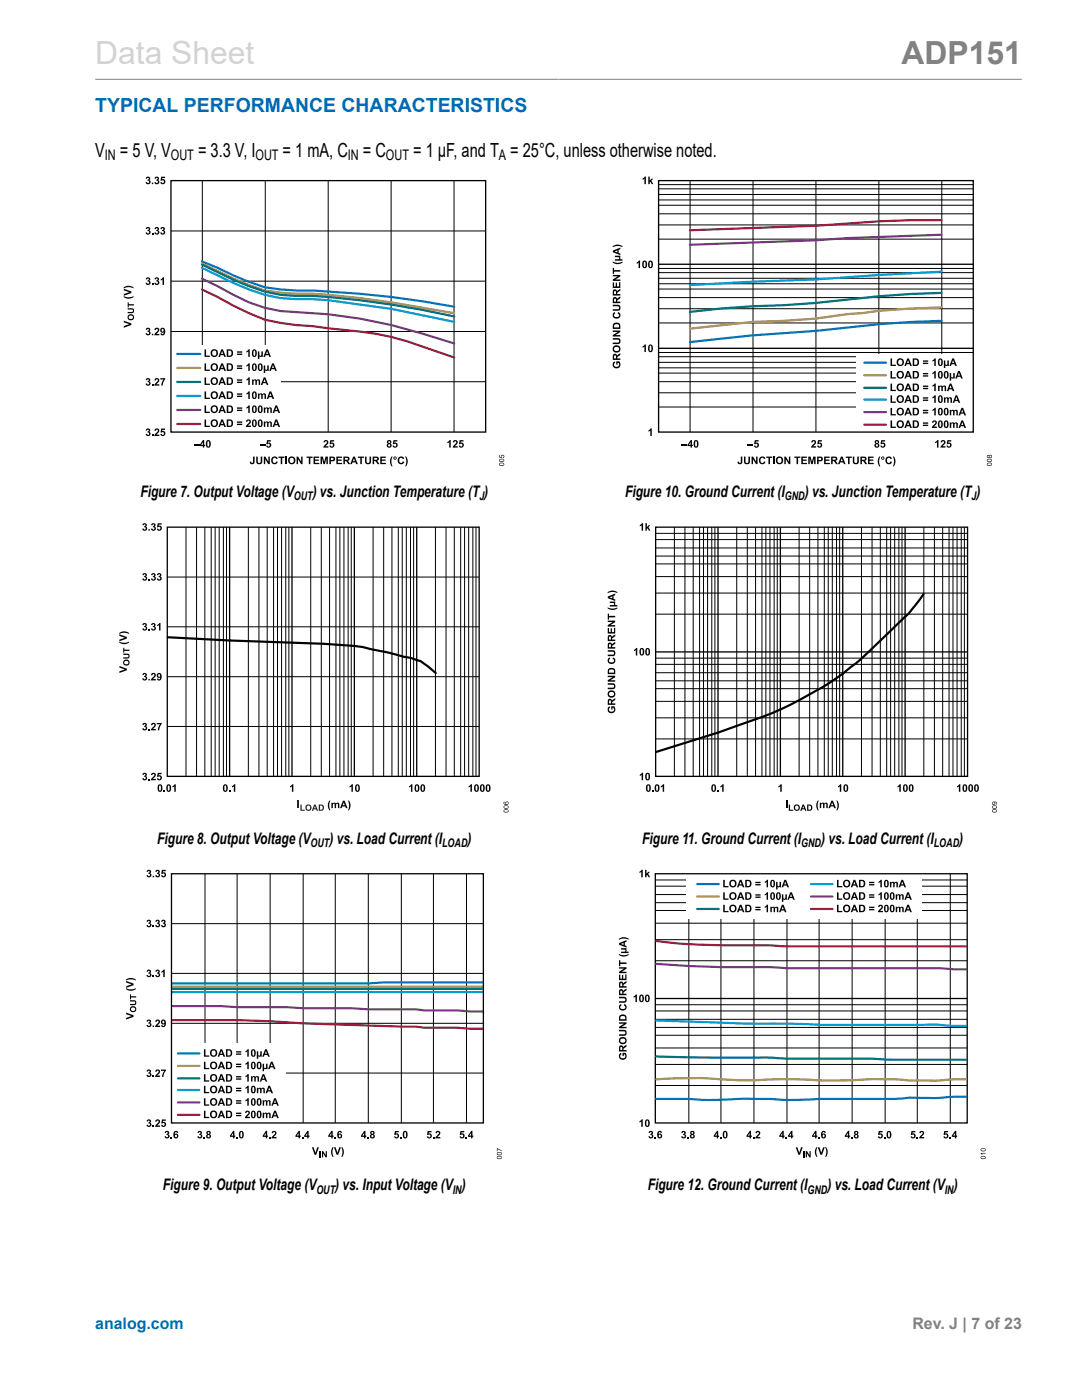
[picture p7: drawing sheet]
<svg xmlns="http://www.w3.org/2000/svg" width="216mm" height="279mm" viewBox="0 0 216 279" stroke-linecap="round" stroke-linejoin="round" font-family="sans-serif">
<defs><g id="words">
<text font-size="6.3" fill="#d3d3d3" x="19" y="12.7">Data Sheet</text>
<text font-size="6.3" fill="#808080" x="179.9" y="12.7">ADP151</text>
<text font-size="3.9" fill="#0067b8" x="19" y="22.3">TYPICAL PERFORMANCE CHARACTERISTICS</text>
<g font-size="3.9">
<text x="19" y="31.2">V</text>
<text x="23.9" y="31.2">= 5 V, V</text>
<text x="39.5" y="31.2">= 3.3 V, I</text>
<text x="56.4" y="31.2">= 1 mA, C</text>
<text x="72.4" y="31.2">= C</text>
<text x="82.4" y="31.2">= 1 µF, and T = 25°C, unless otherwise noted.</text>
</g>
<g font-size="3.2">
<text x="28" y="99.2">Figure 7. Output Voltage (V</text>
<text x="62.4" y="99.2">) vs. Junction Temperature (T )</text>
<text x="124.7" y="99.2">Figure 10. Ground Current (I</text>
<text x="160.6" y="99.2">) vs. Junction Temperature (T )</text>
<text x="31.4" y="168.4">Figure 8. Output Voltage (V</text>
<text x="65.7" y="168.4">) vs. Load Current (I</text>
<text x="93.3" y="168.4">)</text>
<text x="128.2" y="168.4">Figure 11. Ground Current (I</text>
<text x="163.8" y="168.4">) vs. Load Current (I</text>
<text x="191.4" y="168.4">)</text>
<text x="32.5" y="237.6">Figure 9. Output Voltage (V</text>
<text x="66.9" y="237.6">) vs. Input Voltage (V )</text>
<text x="129.2" y="237.6">Figure 12. Ground Current (I</text>
<text x="165.1" y="237.6">) vs. Load Current (V )</text>
</g>
<text font-size="3.2" fill="#0067b8" x="19" y="265.3">analog.com</text>
<text font-size="3.2" fill="#808080" x="182.1" y="265.3">Rev. J | 7 of 23</text>
<g font-size="2.9">
<text x="20.9" y="32">IN</text>
<text x="34.1" y="32">OUT</text>
<text x="51" y="32">OUT</text>
<text x="69.4" y="32">IN</text>
<text x="77" y="32">OUT</text>
<text x="99.6" y="32">A</text>
</g>
<g font-size="2.4">
<text x="58.6" y="99.8">OUT</text>
<text x="95.6" y="99.8">J</text>
<text x="156.6" y="99.8">GND</text>
<text x="193.8" y="99.8">J</text>
<text x="62" y="169">OUT</text>
<text x="88.2" y="169">LOAD</text>
<text x="159.9" y="169">GND</text>
<text x="186.3" y="169">LOAD</text>
<text x="63.1" y="238.2">OUT</text>
<text x="90.4" y="238.2">IN</text>
<text x="161.1" y="238.2">GND</text>
<text x="188.5" y="238.2">IN</text>
</g>
</g></defs>
<path d="M19 15.8h184.9" fill="none" stroke="#808080" stroke-width=".2"/>
<path d="M40.4 36v50.2M52.9 36v50.2M65.5 36v50.2M78 36v50.2M90.6 36v50.2M34.1 56.1h62.8M34.1 46.1h62.8M34.1 76.2h62.8M34.1 66.2h62.8" fill="none" stroke="#000" stroke-width=".2"/>
<g fill="#000">
<path d="M29.2 35.3a.41 .41 0 0 1 .6 .1 .41 .41 0 0 1 0 .5 .47 .47 0 0 1 0 .9 .47 .47 0 0 1-.7-.4l.2-.1a.23 .23 0 0 0 .3 .2 .23 .23 0 0 0 .2-.3 .23 .23 0 0 0-.4-.1l.1-.3a.19 .19 0 0 0 .2-.1 .19 .19 0 0 0-.2-.2 .19 .19 0 0 0-.2 .2l-.2-.1zM30.3 36.5h.3v.3h-.3zM31 35.3a.41 .41 0 0 1 .6 .1 .41 .41 0 0 1-.1 .5 .47 .47 0 0 1 0 .9 .47 .47 0 0 1-.7-.4l.3-.1a.23 .23 0 0 0 .3 .2 .23 .23 0 0 0 .1-.3 .23 .23 0 0 0-.3-.1v-.3a.19 .19 0 0 0 .3-.1 .19 .19 0 0 0-.2-.2 .19 .19 0 0 0-.2 .2l-.3-.1zM32.2 35.3h.7v.2h-.5l-.1 .3a.51 .51 0 0 1 .7 .3 .51 .51 0 0 1-.4 .7 .51 .51 0 0 1-.6-.4l.3-.1 .1 .2a.26 .26 0 0 0 .3-.3 .26 .26 0 0 0-.4-.1l-.3-.1zM24.7 57.6l1.5 .6v.3l-1.5 .5v-.3l1.1-.4-1.1-.4zM24.7 59.1l1 .2 .9-.2-.1 .3a1.65 1.65 0 0 1-1.8-.1zM24.7 57.4l.6-.3 .5-.1 .8 .3v.2l-.9-.2-1 .3zM29.2 55.4a.41 .41 0 0 1 .6 .1 .41 .41 0 0 1 0 .5 .47 .47 0 0 1 0 .9 .47 .47 0 0 1-.7-.4l.2-.1a.23 .23 0 0 0 .3 .2 .23 .23 0 0 0 .2-.3 .23 .23 0 0 0-.4-.1l.1-.3a.19 .19 0 0 0 .2-.1 .19 .19 0 0 0-.2-.2 .19 .19 0 0 0-.2 .2l-.2-.1zM29.2 45.4a.41 .41 0 0 1 .6 0 .41 .41 0 0 1 0 .6 .47 .47 0 0 1 0 .8 .47 .47 0 0 1-.7-.4h.2a.23 .23 0 0 0 .3 .1 .23 .23 0 0 0 .2-.3 .23 .23 0 0 0-.4-.1l.1-.2a.19 .19 0 0 0 .2-.1 .19 .19 0 0 0-.2-.3 .19 .19 0 0 0-.2 .2h-.2zM30.3 56.6h.3v.3h-.3zM30.3 46.5h.3v.3h-.3zM31 55.4a.41 .41 0 0 1 .6 .1 .41 .41 0 0 1-.1 .5 .47 .47 0 0 1 0 .9 .47 .47 0 0 1-.7-.4l.3-.1a.23 .23 0 0 0 .3 .2 .23 .23 0 0 0 .1-.3 .23 .23 0 0 0-.3-.1v-.3a.19 .19 0 0 0 .3-.1 .19 .19 0 0 0-.2-.2 .19 .19 0 0 0-.2 .2l-.3-.1z"/>
<path d="M31 45.4a.41 .41 0 0 1 .6 0 .41 .41 0 0 1-.1 .6 .47 .47 0 0 1 0 .8 .47 .47 0 0 1-.7-.4h.3a.23 .23 0 0 0 .3 .1 .23 .23 0 0 0 .1-.3 .23 .23 0 0 0-.3-.1v-.2a.19 .19 0 0 0 .3-.1 .19 .19 0 0 0-.2-.3 .19 .19 0 0 0-.2 .2h-.3zM32.1 45.4a.41 .41 0 0 1 .6 0 .41 .41 0 0 1 0 .6 .47 .47 0 0 1 0 .8 .47 .47 0 0 1-.7-.4h.3a.23 .23 0 0 0 .3 .1 .23 .23 0 0 0 .1-.3 .23 .23 0 0 0-.4-.1l.1-.2a.19 .19 0 0 0 .2-.1 .19 .19 0 0 0-.1-.3 .19 .19 0 0 0-.2 .2h-.3zM32.1 55.7l.4-.4h.2v1.6h-.3v-1.1l-.3 .2zM25.5 61.5h.6a.51 .51 0 0 1 .7 .5 .51 .51 0 0 1-.7 .5h-.6v-.2h.7a.27 .27 0 0 0 .3-.3 .27 .27 0 0 0-.3-.2h-.7zM24.7 64l1.5 .5v.4l-1.5 .5v-.3l1.1-.4-1.1-.4zM25.5 60.3h.2v.4h1v.3h-1v.3h-.2zM29.2 75.6a.41 .41 0 0 1 .6 0 .41 .41 0 0 1 0 .5 .47 .47 0 0 1 0 .9 .47 .47 0 0 1-.7-.4l.2-.1a.23 .23 0 0 0 .3 .2 .23 .23 0 0 0 .2-.3 .23 .23 0 0 0-.4-.1l.1-.3a.19 .19 0 0 0 .2-.1 .19 .19 0 0 0-.2-.2 .19 .19 0 0 0-.2 .2l-.2-.1zM29.2 65.5a.41 .41 0 0 1 .6 0 .41 .41 0 0 1 0 .6 .47 .47 0 0 1 0 .8 .47 .47 0 0 1-.7-.4h.2a.23 .23 0 0 0 .3 .1 .23 .23 0 0 0 .2-.3 .23 .23 0 0 0-.4-.1l.1-.2a.19 .19 0 0 0 .2-.1 .19 .19 0 0 0-.2-.3 .19 .19 0 0 0-.2 .2h-.2zM30.3 76.7h.3v.3h-.3zM30.3 66.6h.3v.3h-.3zM31 75.6a.51 .51 0 0 1 .7 .1 .51 .51 0 0 1-.3 .7l-.2 .3h.6v.3h-1l.1-.4a.71 .71 0 0 0 .5-.9l-.6 .2zM31 65.5a.51 .51 0 0 1 .7 .2 .51 .51 0 0 1-.3 .7l-.2 .2h.6v.3h-1l.1-.4a.71 .71 0 0 0 .5-.8l-.6 .1z"/>
<path d="M32 75.5h1l-.5 1.5h-.3v-.3l.4-1h-.6zM29.2 85.6a.41 .41 0 0 1 .6 0 .41 .41 0 0 1 0 .6 .47 .47 0 0 1 0 .8 .47 .47 0 0 1-.7-.4h.2a.23 .23 0 0 0 .3 .1 .23 .23 0 0 0 .2-.3 .23 .23 0 0 0-.4-.1l.1-.2a.19 .19 0 0 0 .2-.1 .19 .19 0 0 0-.2-.3 .19 .19 0 0 0-.2 .2h-.2zM30.3 86.7h.3v.3h-.3zM31 85.6a.51 .51 0 0 1 .7 .2 .51 .51 0 0 1-.3 .7l-.2 .2h.6v.3h-1l.1-.4a.71 .71 0 0 0 .5-.8l-.6 .2zM32.2 85.5h.7v.3h-.5l-.1 .2a.51 .51 0 0 1 .7 .4 .51 .51 0 0 1-.4 .6 .51 .51 0 0 1-.6-.4h.3l.1 .1a.26 .26 0 0 0 .3-.2 .26 .26 0 0 0-.4-.2h-.3zM38.6 88.7h1.2v.2h-1.2zM50.5 91.1h.3v1a.49 .49 0 0 1-.4 .6 .49 .49 0 0 1-.6-.5l.3-.1 .1 .3 .3-.1zM51.1 91.1h.3v.8a.32 .32 0 0 0 .3 .5 .32 .32 0 0 0 .3-.4v-.9h.3v.8a.61 .61 0 0 1-.6 .8 .61 .61 0 0 1-.6-.8zM51.8 88.7h1.2v.2h-1.2zM52.6 91.1h.3l.7 1v-1h.2v1.5h-.3l-.6-1v1h-.3zM53.3 87.8h.8v.3h-.6v.3a.51 .51 0 0 1 .6 .3 .51 .51 0 0 1-.4 .7 .51 .51 0 0 1-.6-.5h.3l.1 .2a.26 .26 0 0 0 .3-.3 .26 .26 0 0 0-.4-.1l-.3-.1zM54.3 91.3a.66 .66 0 0 1 1.1 .2l-.3 .1-.2-.2a.48 .48 0 0 0-.5 .5 .48 .48 0 0 0 .6 .4l.1-.2 .3 .1a.72 .72 0 0 1-1 .3 .72 .72 0 0 1-.2-1z"/>
<path d="M55.6 91.1h1.2v.3h-.5v1.2h-.3v-1.2h-.4zM57 91.1h.3v1.5h-.3zM59.2 91.1h.3l.6 1v-1h.3v1.5h-.3l-.6-1v1h-.3zM61.2 91.1h1.2v.3h-.5v1.2h-.3v-1.2h-.4zM62.6 91.1h1.1v.3h-.8v.3h.7v.3h-.7v.4h.8v.2h-1.1zM64 91.1h.4l.3 1.1 .3-1.1h.4v1.5h-.3v-1.2l-.3 1.2h-.3l-.3-1.2v1.2h-.2zM64.7 87.9a.51 .51 0 0 1 .8 .2 .51 .51 0 0 1-.3 .7l-.3 .3h.6v.2h-1l.2-.4a.71 .71 0 0 0 .5-.8l-.7 .2zM65.9 87.8h.8v.3h-.6v.3a.51 .51 0 0 1 .6 .3 .51 .51 0 0 1-.4 .7 .51 .51 0 0 1-.6-.5h.3l.1 .2a.26 .26 0 0 0 .3-.3 .26 .26 0 0 0-.4-.1l-.2-.1zM67.1 91.1h1.1v.3h-.8v.3h.8v.3h-.8v.4h.9v.2h-1.2zM71.4 91.1h1.2v.3h-.4v1.2h-.3v-1.2h-.5zM72.8 91.1h.3v.8a.32 .32 0 0 0 .3 .5 .32 .32 0 0 0 .3-.4v-.9h.3v.8a.61 .61 0 0 1-.6 .8 .61 .61 0 0 1-.6-.8zM75.9 91.1h1.1v.3h-.8v.3h.7v.3h-.7v.4h.8v.2h-1.1z"/>
<path d="M78.5 87.8h.8v.3h-.6v.3a.51 .51 0 0 1 .6 .3 .51 .51 0 0 1-.4 .7 .51 .51 0 0 1-.6-.5h.3l.1 .2a.26 .26 0 0 0 .3-.3 .26 .26 0 0 0-.4-.1l-.2-.1zM78.1 91.1h.2l-.2 1 .2 1-.3-.2a1.65 1.65 0 0 1 .1-1.8zM79.5 91.3a.66 .66 0 0 1 1.2 .2l-.3 .1-.3-.2a.48 .48 0 0 0-.4 .5 .48 .48 0 0 0 .5 .4l.2-.2 .3 .1a.72 .72 0 0 1-1.1 .3 .72 .72 0 0 1-.2-1zM80.8 91.1h.2l.3 .8v.6l-.3 .6h-.2l.3-1zM89.3 88.2l.4-.4h.2v1.5h-.3v-1.1l-.3 .3zM90.5 87.9a.51 .51 0 0 1 .8 .2 .51 .51 0 0 1-.3 .7l-.2 .3h.5v.2h-1l.2-.4a.71 .71 0 0 0 .5-.8l-.6 .2zM91.7 87.8h.8v.3h-.6v.3a.51 .51 0 0 1 .6 .3 .51 .51 0 0 1-.4 .7 .51 .51 0 0 1-.6-.5h.3l.1 .2a.26 .26 0 0 0 .3-.3 .26 .26 0 0 0-.4-.1l-.2-.1z"/>
<path d="M25.5 63.3a.64 .64 0 0 1 1.2 0 .64 .64 0 0 1-1.2 0zM25.8 63.1a.37 .37 0 0 0 0 .5 .37 .37 0 0 0 .6-.1 .37 .37 0 0 0-.1-.5z"/>
<path d="M32.1 65.5a.55 .55 0 0 1 .7 0 .55 .55 0 0 1 .2 .7 .53 .53 0 0 1-.3 .7 .53 .53 0 0 1-.7-.3l.5 .1 .2-.4a.47 .47 0 0 1-.7-.1 .47 .47 0 0 1 .1-.7zM32.2 65.9a.25 .25 0 0 0 .4 0 .25 .25 0 0 0-.4 0z"/>
<path d="M40.5 87.8h.2v1h.2l-.2 .5h-.2v-.3h-.6v-.2zM40.5 88.3l-.4 .5h.4z"/>
<path d="M41.2 88a.52 .52 0 0 1 .7-.1 .52 .52 0 0 1 .2 .7 .54 .54 0 0 1-.5 .8 .54 .54 0 0 1-.5-.8zM41.5 88.1l-.1 .1a.66 .66 0 0 0 .2 .9 .76 .76 0 0 0-.1-1z"/>
<path d="M57.5 91.9a.77 .77 0 0 1 1.5 0 .77 .77 0 0 1-1.5 0zM57.9 91.5a.47 .47 0 0 0 0 .7 .47 .47 0 0 0 .7-.1v-.2a.42 .42 0 0 0-.2-.5 .42 .42 0 0 0-.5 .1z"/>
<path d="M65.7 91.1h.5a.5 .5 0 0 1 .7 .5 .5 .5 0 0 1-.7 .5h-.2v.5h-.3zM66 91.4v.4a.32 .32 0 0 0 .4 0 .32 .32 0 0 0 .1-.3z"/>
<path d="M68.5 91.1h.7a.44 .44 0 0 1 .5 .3 .44 .44 0 0 1-.3 .6l.5 .6h-.4l-.4-.5-.2-.1-.1 .6h-.3zM68.8 91.4v.4h.4a.19 .19 0 0 0 .2-.2 .19 .19 0 0 0-.2-.2z"/>
<path d="M70.5 91.1h.3l.6 1.5h-.3l-.2-.3h-.6l-.1 .3h-.3zM70.6 91.5l-.2 .5h.4z"/>
<path d="M74.4 91.1h.6a.44 .44 0 0 1 .6 .3 .44 .44 0 0 1-.4 .6l.5 .6h-.4l-.3-.5-.3-.1v.6h-.3zM74.7 91.4v.4h.4a.19 .19 0 0 0 .2-.2 .19 .19 0 0 0-.3-.2z"/>
<path d="M77.3 87.9a.42 .42 0 0 1 .7 0 .42 .42 0 0 1-.1 .6 .45 .45 0 0 1 .1 .7 .45 .45 0 0 1-.7 0 .45 .45 0 0 1 .1-.7l-.2-.2zM77.4 88.9a.25 .25 0 0 0 .5 0 .25 .25 0 0 0-.5 0zM77.5 88.2a.18 .18 0 0 0 .3 0 .18 .18 0 0 0-.3 0z"/>
<path d="M78.5 91.4a.35 .35 0 0 1 .7 0 .35 .35 0 0 1-.7 0zM78.7 91.4a.16 .16 0 0 0 .3 0 .16 .16 0 0 0-.3 0z"/>
</g>
<path d="M34.1 68.9h21.9v17.4h-21.9z" fill="#fff"/>
<path d="M40.3 52.2l6.3 2.8 6.2 2.3 3.2 .5 3.1 .2a185.1 185.1 0 0 1 31.5 3.2M35.4 70.6h4.6" fill="none" stroke="#0970b8" stroke-width=".44"/>
<g fill="#000">
<path d="M40.8 69.7h.3v1.3h.8v.2h-1.1zM40.8 72.5h.3v1.3h.8v.2h-1.1zM40.8 75.3h.3v1.3h.8v.2h-1.1zM40.8 78.1h.3v1.3h.8v.2h-1.1zM49.2 70.1l.4-.4h.2v1.5h-.3v-1.1l-.3 .3zM49.2 72.9l.4-.4h.2v1.5h-.3v-1.1l-.3 .3zM49.2 75.7l.4-.4h.2v1.5h-.3v-1.1l-.3 .2zM49.2 78.5l.4-.4h.2v1.5h-.3v-1.1l-.3 .2zM50.3 75.7h.3v.2l.3-.2a.38 .38 0 0 0 .7 0l.3 .2v.9h-.3v-.7a.18 .18 0 0 0-.2-.2 .18 .18 0 0 0-.1 .3v.6h-.3l-.1-.9a.25 .25 0 0 0-.3 .1 .25 .25 0 0 0 0 .3v.5h-.3zM51.5 70.1h.2l.1 .7a.2 .2 0 0 0 .2 .2 .2 .2 0 0 0 .2-.2v-.7h.2v1.1h-.2v-.1l-.3 .1-.2-.1v.5h-.2zM51.5 78.5h.2v.2l.4-.2a.38 .38 0 0 0 .6 0l.3 .2 .1 .9h-.3v-.7a.18 .18 0 0 0-.2-.2 .18 .18 0 0 0-.2 .3v.6h-.3v-.9a.25 .25 0 0 0-.3 .1 .25 .25 0 0 0 0 .3v.5h-.3zM52.6 72.9h.3v.7a.2 .2 0 0 0 .2 .2 .2 .2 0 0 0 .2-.2v-.7h.3v1.1h-.3v-.1l-.2 .1-.2-.1v.5h-.3z"/>
<path d="M40.8 80.9h.3v1.3h.8v.2h-1.1zM40.8 83.7h.3v1.3h.8v.2h-1.1zM49.2 81.3l.4-.4h.2v1.5h-.3v-1.1l-.3 .2zM49.2 83.8a.51 .51 0 0 1 .8 .2 .51 .51 0 0 1-.3 .7l-.2 .2h.6v.3h-1l.1-.4a.71 .71 0 0 0 .5-.8l-.6 .2zM52.6 81.3h.3v.2l.3-.2a.38 .38 0 0 0 .7 0l.3 .2v.9h-.2l-.1-.7a.18 .18 0 0 0-.2-.2 .18 .18 0 0 0-.1 .3v.6h-.3l-.1-.9a.25 .25 0 0 0-.2 .1 .25 .25 0 0 0-.1 .3v.5h-.3zM52.6 84.1h.3v.2l.3-.2a.38 .38 0 0 0 .7 0l.3 .2v.9h-.2l-.1-.7a.18 .18 0 0 0-.2-.2 .18 .18 0 0 0-.1 .3v.6h-.3l-.1-.9a.25 .25 0 0 0-.2 .1 .25 .25 0 0 0-.1 .3v.5h-.3zM99.6 90.8h.1v.4l.3 .1a.33 .33 0 0 1 .2-.5 .33 .33 0 0 1 .4 .2 .33 .33 0 0 1-.3 .4v-.1a.21 .21 0 0 0 .1-.3 .21 .21 0 0 0-.3 0 .21 .21 0 0 0 0 .3v.1l-.5-.1zM28.6 104.5a.4 .4 0 0 1 .5 0 .4 .4 0 0 1 0 .6 .47 .47 0 0 1 0 .8 .47 .47 0 0 1-.7-.4h.3a.23 .23 0 0 0 .3 .1 .23 .23 0 0 0 .1-.3 .23 .23 0 0 0-.4-.1l.1-.2a.19 .19 0 0 0 .2-.1 .19 .19 0 0 0-.1-.3 .19 .19 0 0 0-.2 .2h-.3zM28.6 114.5a.4 .4 0 0 1 .5 0 .4 .4 0 0 1 0 .6 .47 .47 0 0 1 0 .8 .47 .47 0 0 1-.7-.4l.3-.1a.23 .23 0 0 0 .3 .2 .23 .23 0 0 0 .1-.3 .23 .23 0 0 0-.4-.1l.1-.2a.19 .19 0 0 0 .2-.2 .19 .19 0 0 0-.1-.2 .19 .19 0 0 0-.2 .2h-.3zM29.6 105.6h.3v.3h-.3zM29.6 115.6h.3v.3h-.3zM30.3 104.5a.4 .4 0 0 1 .6 0 .4 .4 0 0 1-.1 .6 .47 .47 0 0 1 0 .8 .47 .47 0 0 1-.7-.4h.3a.23 .23 0 0 0 .3 .1 .23 .23 0 0 0 .1-.3 .23 .23 0 0 0-.3-.1v-.2a.19 .19 0 0 0 .3-.1 .19 .19 0 0 0-.2-.3 .19 .19 0 0 0-.2 .2h-.3z"/>
<path d="M30.3 114.5a.4 .4 0 0 1 .6 0 .4 .4 0 0 1-.1 .6 .47 .47 0 0 1 0 .8 .47 .47 0 0 1-.7-.4l.3-.1a.23 .23 0 0 0 .3 .2 .23 .23 0 0 0 .1-.3 .23 .23 0 0 0-.3-.1v-.2a.19 .19 0 0 0 .3-.2 .19 .19 0 0 0-.2-.2 .19 .19 0 0 0-.2 .2h-.3zM31.5 114.5a.4 .4 0 0 1 .5 0 .4 .4 0 0 1 0 .6 .47 .47 0 0 1 0 .8 .47 .47 0 0 1-.7-.4l.3-.1a.23 .23 0 0 0 .3 .2 .23 .23 0 0 0 .1-.3 .23 .23 0 0 0-.4-.1l.1-.2a.19 .19 0 0 0 .2-.2 .19 .19 0 0 0-.1-.2 .19 .19 0 0 0-.2 .2h-.3zM31.5 104.4h.7v.3h-.5l-.1 .3a.5 .5 0 0 1 .7 .3 .5 .5 0 0 1-.4 .6 .5 .5 0 0 1-.6-.4h.3l.1 .1a.25 .25 0 0 0 .3-.2 .25 .25 0 0 0-.4-.2h-.3zM24.6 130.4h.6a.51 .51 0 0 1 .7 .5 .51 .51 0 0 1-.7 .5h-.6v-.2h.7a.27 .27 0 0 0 .3-.3 .27 .27 0 0 0-.3-.2h-.7zM23.8 132.9l1.5 .6v.3l-1.5 .5v-.3l1.1-.4-1.1-.4zM23.8 126.6l1.5 .5v.3l-1.5 .6v-.3l1.1-.4-1.1-.4zM23.8 128l1 .3 .9-.3-.1 .3a1.64 1.64 0 0 1-1.8-.1zM23.8 126.3l.6-.3h.5l.8 .3v.2l-.9-.2-1 .2zM24.6 129.3h.2v.4h1v.2h-1v.4h-.2zM28.6 134.4a.4 .4 0 0 1 .5 0 .4 .4 0 0 1 0 .6 .47 .47 0 0 1 0 .8 .47 .47 0 0 1-.7-.4h.3a.23 .23 0 0 0 .3 .1 .23 .23 0 0 0 .1-.3 .23 .23 0 0 0-.4-.1l.1-.2a.19 .19 0 0 0 .2-.1 .19 .19 0 0 0-.1-.3 .19 .19 0 0 0-.2 .2h-.3zM28.6 124.4a.4 .4 0 0 1 .5 0 .4 .4 0 0 1 0 .6 .47 .47 0 0 1 0 .8 .47 .47 0 0 1-.7-.4h.3a.23 .23 0 0 0 .3 .2 .23 .23 0 0 0 .1-.4 .23 .23 0 0 0-.4 0l.1-.3a.19 .19 0 0 0 .2-.1 .19 .19 0 0 0-.1-.2 .19 .19 0 0 0-.2 .2l-.3-.1zM29.6 135.5h.3v.3h-.3z"/>
<path d="M29.6 125.5h.3v.3h-.3zM30.3 124.4a.4 .4 0 0 1 .6 0 .4 .4 0 0 1-.1 .6 .47 .47 0 0 1 0 .8 .47 .47 0 0 1-.7-.4h.3a.23 .23 0 0 0 .3 .2 .23 .23 0 0 0 .1-.4 .23 .23 0 0 0-.3 0v-.3a.19 .19 0 0 0 .3-.1 .19 .19 0 0 0-.2-.2 .19 .19 0 0 0-.2 .2l-.3-.1zM30.3 134.4a.51 .51 0 0 1 .7 .2 .51 .51 0 0 1-.2 .7l-.3 .2h.6v.3h-1l.2-.4a.7 .7 0 0 0 .5-.8l-.7 .1zM31.4 124.7l.4-.4h.2v1.5h-.3v-1l-.3 .2zM28.6 154.3a.4 .4 0 0 1 .5 0 .4 .4 0 0 1 0 .6 .47 .47 0 0 1 0 .8 .47 .47 0 0 1-.7-.4h.3a.23 .23 0 0 0 .3 .1 .23 .23 0 0 0 .1-.3 .23 .23 0 0 0-.4-.1l.1-.2a.19 .19 0 0 0 .2-.1 .19 .19 0 0 0-.1-.2 .19 .19 0 0 0-.2 .2l-.3-.1zM28.6 144.4a.4 .4 0 0 1 .5 0 .4 .4 0 0 1 0 .6 .47 .47 0 0 1 0 .8 .47 .47 0 0 1-.7-.4l.3-.1a.23 .23 0 0 0 .3 .2 .23 .23 0 0 0 .1-.3 .23 .23 0 0 0-.4-.1l.1-.2a.19 .19 0 0 0 .2-.2 .19 .19 0 0 0-.1-.2 .19 .19 0 0 0-.2 .2l-.3-.1zM29.6 155.4h.3v.3h-.3zM29.6 145.5h.3v.3h-.3zM30.3 154.3a.51 .51 0 0 1 .7 .2 .51 .51 0 0 1-.2 .7l-.3 .3h.6v.2h-1l.2-.4a.7 .7 0 0 0 .5-.8l-.7 .2zM30.3 144.4a.51 .51 0 0 1 .7 .1 .51 .51 0 0 1-.2 .7l-.3 .3h.6v.3h-1l.2-.4a.7 .7 0 0 0 .5-.9l-.7 .2zM31.3 144.3h1l-.5 1.5h-.3v-.3l.4-1h-.6zM31.5 154.2h.7v.3h-.5v.3a.5 .5 0 0 1 .6 .3 .5 .5 0 0 1-.4 .6 .5 .5 0 0 1-.6-.4h.3l.1 .2a.25 .25 0 0 0 .3-.3 .25 .25 0 0 0-.4-.1l-.3-.1z"/>
<path d="M32.7 157.7h.2v.3h-.2zM34.4 156.9l.4-.4h.3v1.5h-.3v-1.1l-.4 .3zM45.7 157.7h.3v.3h-.3zM46.3 156.9l.4-.4h.2v1.5h-.2v-1.1l-.4 .3zM57.9 156.9l.4-.4h.2v1.5h-.3v-1.1l-.3 .3zM69.8 156.9l.4-.4h.2v1.5h-.3v-1.1l-.3 .3zM81.6 156.9l.5-.4h.2v1.5h-.3v-1.1l-.4 .3zM93.5 156.9l.4-.4h.3v1.5h-.3v-1.1l-.4 .3z"/>
<path d="M42 70.5a.8 .8 0 0 1 1.6 0 .8 .8 0 0 1-1.6 0zM42.5 70.1a.47 .47 0 0 0-.1 .7 .47 .47 0 0 0 .7-.1l.1-.2a.42 .42 0 0 0-.2-.5 .42 .42 0 0 0-.5 .1z"/>
<path d="M42 73.3a.8 .8 0 0 1 1.6 0 .8 .8 0 0 1-1.6 0zM42.5 72.9a.47 .47 0 0 0-.1 .7 .47 .47 0 0 0 .7-.1l.1-.2a.42 .42 0 0 0-.2-.5 .42 .42 0 0 0-.5 .1z"/>
<path d="M42 76.1a.8 .8 0 0 1 1.6 0 .8 .8 0 0 1-1.6 0zM42.5 75.7a.47 .47 0 0 0-.1 .7 .47 .47 0 0 0 .7-.1l.1-.2a.42 .42 0 0 0-.2-.5 .42 .42 0 0 0-.5 .1z"/>
<path d="M42 78.8a.8 .8 0 0 1 1.6 0 .8 .8 0 0 1-1.6 0zM42.5 78.5a.47 .47 0 0 0-.1 .7 .47 .47 0 0 0 .7-.1l.1-.2a.42 .42 0 0 0-.2-.5 .42 .42 0 0 0-.5 .1z"/>
<path d="M44.2 69.7h.3l.6 1.5h-.3l-.2-.3h-.6l-.1 .3h-.3zM44.3 70.1l-.2 .5h.4z"/>
<path d="M44.2 72.5h.3l.6 1.5h-.3l-.2-.3h-.6l-.1 .3h-.3zM44.3 72.9l-.2 .5h.4z"/>
<path d="M44.2 75.3h.3l.6 1.5h-.3l-.2-.3h-.6l-.1 .3h-.3zM44.3 75.7l-.2 .5h.4z"/>
<path d="M44.2 78.1h.3l.6 1.5h-.3l-.2-.3h-.6l-.1 .3h-.3zM44.3 78.5l-.2 .5h.4z"/>
<path d="M45.2 69.7h.6a.76 .76 0 0 1 .7 .8 .76 .76 0 0 1-.7 .7h-.6zM45.5 70v1a.51 .51 0 0 0 .7-.5 .51 .51 0 0 0-.7-.5z"/>
<path d="M45.2 72.5h.6a.76 .76 0 0 1 .7 .8 .76 .76 0 0 1-.7 .7h-.6zM45.5 72.8v1a.51 .51 0 0 0 .7-.5 .51 .51 0 0 0-.7-.5z"/>
<path d="M45.2 75.3h.6a.76 .76 0 0 1 .7 .8 .76 .76 0 0 1-.7 .7h-.6zM45.5 75.6v1a.51 .51 0 0 0 .7-.5 .51 .51 0 0 0-.7-.5z"/>
<path d="M45.2 78.1h.6a.76 .76 0 0 1 .7 .8 .76 .76 0 0 1-.7 .7h-.6zM45.5 78.4v1a.51 .51 0 0 0 .7-.5 .51 .51 0 0 0-.7-.5z"/>
<path d="M47.3 70.1h1v.3h-1zM47.3 70.6h1v.2h-1z"/>
<path d="M47.3 72.9h1v.3h-1zM47.3 73.4h1v.2h-1z"/>
<path d="M47.3 75.7h1v.3h-1zM47.3 76.2h1v.2h-1z"/>
<path d="M47.3 78.5h1v.3h-1zM47.3 79h1v.2h-1z"/>
<path d="M50.4 69.9a.52 .52 0 0 1 .7-.1 .52 .52 0 0 1 .1 .7 .54 .54 0 0 1-.4 .7 .54 .54 0 0 1-.5-.7zM50.7 70l-.1 .1a.66 .66 0 0 0 .2 .9 .76 .76 0 0 0-.1-1z"/>
<path d="M50.4 72.7a.52 .52 0 0 1 .7-.1 .52 .52 0 0 1 .1 .7 .54 .54 0 0 1-.4 .7 .54 .54 0 0 1-.5-.7zM50.7 72.8l-.1 .1a.66 .66 0 0 0 .2 .9 .76 .76 0 0 0-.1-1z"/>
<path d="M50.4 78.3a.52 .52 0 0 1 .7-.1 .52 .52 0 0 1 .1 .7 .54 .54 0 0 1-.4 .7 .54 .54 0 0 1-.5-.7zM50.7 78.4l-.1 .1a.66 .66 0 0 0 .2 .9 .76 .76 0 0 0-.1-1z"/>
<path d="M51.6 72.7a.52 .52 0 0 1 .7-.1 .52 .52 0 0 1 .1 .7 .54 .54 0 0 1-.5 .7 .54 .54 0 0 1-.5-.7zM51.8 72.8v.1a.66 .66 0 0 0 .1 .9 .76 .76 0 0 0 0-1z"/>
<path d="M52.6 75.3h.3l.7 1.5h-.4l-.1-.3h-.6l-.1 .3h-.4zM52.8 75.7l-.2 .5h.4z"/>
<path d="M53.1 69.7h.4l.6 1.5h-.4l-.1-.3h-.6l-.1 .3h-.3zM53.3 70.1l-.2 .5h.4z"/>
<path d="M53.8 78.1h.3l.6 1.5h-.3l-.1-.3h-.6l-.2 .3h-.3zM54 78.5l-.2 .5h.4z"/>
<path d="M54.3 72.5h.3l.6 1.5h-.3l-.1-.3h-.6l-.2 .3h-.3zM54.5 72.9l-.2 .5h.4z"/>
<path d="M42 81.6a.8 .8 0 0 1 1.6 0 .8 .8 0 0 1-1.6 0zM42.5 81.3a.47 .47 0 0 0-.1 .7 .47 .47 0 0 0 .7-.1l.1-.2a.42 .42 0 0 0-.2-.5 .42 .42 0 0 0-.5 .1z"/>
<path d="M42 84.4a.8 .8 0 0 1 1.6 0 .8 .8 0 0 1-1.6 0zM42.5 84.1a.47 .47 0 0 0-.1 .7 .47 .47 0 0 0 .7-.1l.1-.2a.42 .42 0 0 0-.2-.5 .42 .42 0 0 0-.5 .1z"/>
<path d="M44.2 80.9h.3l.6 1.5h-.3l-.2-.3h-.6l-.1 .3h-.3zM44.3 81.3l-.2 .5h.4z"/>
<path d="M44.2 83.7h.3l.6 1.5h-.3l-.2-.3h-.6l-.1 .3h-.3zM44.3 84.1l-.2 .5h.4z"/>
<path d="M45.2 80.9h.6a.75 .75 0 0 1 .7 .8 .75 .75 0 0 1-.7 .7h-.6zM45.5 81.2v1a.51 .51 0 0 0 .7-.5 .51 .51 0 0 0-.7-.5z"/>
<path d="M45.2 83.7h.6a.75 .75 0 0 1 .7 .7 .75 .75 0 0 1-.7 .8h-.6zM45.5 84v1a.51 .51 0 0 0 .7-.5 .51 .51 0 0 0-.7-.5z"/>
<path d="M47.3 81.3h1v.3h-1zM47.3 81.8h1v.2h-1z"/>
<path d="M47.3 84.1h1v.3h-1zM47.3 84.6h1v.2h-1z"/>
<path d="M50.4 81.1a.52 .52 0 0 1 .7-.1 .52 .52 0 0 1 .1 .7 .54 .54 0 0 1-.4 .7 .54 .54 0 0 1-.5-.7zM50.7 81.2l-.1 .1a.66 .66 0 0 0 .2 .9 .76 .76 0 0 0-.1-1.1z"/>
<path d="M50.4 83.9a.52 .52 0 0 1 .7-.1 .52 .52 0 0 1 .1 .7 .54 .54 0 0 1-.4 .7 .54 .54 0 0 1-.5-.7zM50.7 84l-.1 .1a.66 .66 0 0 0 .2 .9 .76 .76 0 0 0-.1-1.1z"/>
<path d="M51.6 81.1a.52 .52 0 0 1 .7-.1 .52 .52 0 0 1 .1 .7 .54 .54 0 0 1-.5 .7 .54 .54 0 0 1-.5-.7zM51.8 81.2v.1a.66 .66 0 0 0 .1 .9 .76 .76 0 0 0 0-1.1z"/>
<path d="M51.6 83.9a.52 .52 0 0 1 .7-.1 .52 .52 0 0 1 .1 .7 .54 .54 0 0 1-.5 .7 .54 .54 0 0 1-.5-.7zM51.8 84v.1a.66 .66 0 0 0 .1 .9 .76 .76 0 0 0 0-1.1z"/>
<path d="M55 80.9h.3l.6 1.5h-.3l-.2-.3h-.6l-.1 .3h-.3zM55.1 81.3l-.2 .5h.4z"/>
<path d="M55 83.7h.3l.6 1.5h-.3l-.2-.3h-.6l-.1 .3h-.3zM55.1 84.1l-.2 .5h.4z"/>
<path d="M99.7 92.5l.2-.1a.39 .39 0 0 1 .6 0 .39 .39 0 0 1-.2 .6 .45 .45 0 0 1-.5 0 .45 .45 0 0 1-.2-.5zM99.8 92.5l-.1 .1a.41 .41 0 0 0 .4 .3 .41 .41 0 0 0 .4-.3z"/>
<path d="M99.7 91.7l.2-.1a.39 .39 0 0 1 .6 0 .39 .39 0 0 1-.2 .6 .45 .45 0 0 1-.5 0 .45 .45 0 0 1-.2-.5zM99.8 91.7l-.1 .1a.41 .41 0 0 0 .4 .3 .41 .41 0 0 0 .4-.3z"/>
<path d="M24.6 132.2a.63 .63 0 0 1 1.2 0 .63 .63 0 0 1-1.2 0zM24.8 132.2a.4 .4 0 0 0 .8 0 .4 .4 0 0 0-.8 0z"/>
<path d="M31.4 134.4a.62 .62 0 0 1 .8 .1 .62 .62 0 0 1 0 .8 .48 .48 0 0 1-.4 .5 .48 .48 0 0 1-.5-.4l.5 .2 .2-.4a.46 .46 0 0 1-.7-.1 .46 .46 0 0 1 .1-.7zM31.5 134.8a.24 .24 0 0 0 .4 0 .24 .24 0 0 0-.4 0z"/>
<path d="M31.6 156.7a.52 .52 0 0 1 .7-.1 .52 .52 0 0 1 .1 .7 .53 .53 0 0 1-.5 .7 .53 .53 0 0 1-.5-.7zM31.8 156.8v.1a.65 .65 0 0 0 .1 .9 .75 .75 0 0 0 0-1z"/>
<path d="M33.3 156.7a.52 .52 0 0 1 .7-.1 .52 .52 0 0 1 .1 .7 .53 .53 0 0 1-.4 .7 .53 .53 0 0 1-.5-.7zM33.6 156.8l-.1 .1a.65 .65 0 0 0 .2 .9 .75 .75 0 0 0-.1-1z"/>
<path d="M44.6 156.7a.52 .52 0 0 1 .7-.1 .52 .52 0 0 1 .1 .7 .53 .53 0 0 1-.4 .7 .53 .53 0 0 1-.5-.7zM44.9 156.8l-.1 .1a.65 .65 0 0 0 .2 .9 .75 .75 0 0 0-.1-1z"/>
<path d="M71 156.7a.52 .52 0 0 1 .7-.1 .52 .52 0 0 1 .1 .7 .53 .53 0 0 1-.5 .7 .53 .53 0 0 1-.5-.7zM71.2 156.8v.1a.65 .65 0 0 0 .1 .9 .75 .75 0 0 0 0-1z"/>
<path d="M82.9 156.7a.52 .52 0 0 1 .6-.1 .52 .52 0 0 1 .2 .7 .53 .53 0 0 1-.5 .7 .53 .53 0 0 1-.5-.7zM83.1 156.8l-.1 .1a.65 .65 0 0 0 .2 .9 .75 .75 0 0 0-.1-1z"/>
<path d="M84 156.7a.52 .52 0 0 1 .7-.1 .52 .52 0 0 1 .1 .7 .53 .53 0 0 1-.4 .7 .53 .53 0 0 1-.5-.7zM84.3 156.8l-.1 .1a.65 .65 0 0 0 .2 .9 .75 .75 0 0 0-.1-1z"/>
<path d="M94.7 156.7a.52 .52 0 0 1 .7-.1 .52 .52 0 0 1 .2 .7 .53 .53 0 0 1-.5 .7 .53 .53 0 0 1-.5-.7zM95 156.8l-.1 .1a.65 .65 0 0 0 .2 .9 .75 .75 0 0 0-.1-1z"/>
<path d="M95.9 156.7a.52 .52 0 0 1 .7-.1 .52 .52 0 0 1 .1 .7 .53 .53 0 0 1-.5 .7 .53 .53 0 0 1-.4-.7zM96.1 156.8v.1a.65 .65 0 0 0 .1 .9 .75 .75 0 0 0 0-1z"/>
<path d="M97.1 156.7a.52 .52 0 0 1 .6-.1 .52 .52 0 0 1 .2 .7 .53 .53 0 0 1-.5 .7 .53 .53 0 0 1-.5-.7zM97.3 156.8l-.1 .1a.65 .65 0 0 0 .2 .9 .75 .75 0 0 0-.1-1z"/>
</g>
<path d="M40.3 52.6a78.9 78.9 0 0 0 12.5 5.4l3.2 .4 3.1 .2a110 110 0 0 1 19 1.8l12.5 2.1M35.4 73.4h4.6" fill="none" stroke="#bf972e" stroke-width=".44"/>
<path d="M40.3 52.8a78.5 78.5 0 0 0 12.5 5.4l3.2 .6 3.1 .3a110 110 0 0 1 19 1.7l6.3 1.1 6.2 1.3M35.4 76.2h4.6" fill="none" stroke="#027570" stroke-width=".44"/>
<path d="M40.3 53.5a78.9 78.9 0 0 0 12.5 5.3l3.2 .7 9.6 .4 12.5 1.7 12.5 2.6M35.4 79h4.6" fill="none" stroke="#039dd3" stroke-width=".44"/>
<path d="M40.3 55.6l3.1 1.5a32.7 32.7 0 0 0 12.6 5 170.7 170.7 0 0 1 15.8 1.5 151.7 151.7 0 0 1 18.8 4.9M35.4 81.8h4.6" fill="none" stroke="#713784" stroke-width=".44"/>
<path d="M40.3 57.8l9.4 4.7 3.1 1.3 3.2 .6 3.1 .5 3.3 .2 3.2 .4a62.4 62.4 0 0 1 18.8 3.7l6.2 2.1M35.4 84.6h4.6" fill="none" stroke="#9d1b40" stroke-width=".44"/>
<path d="M34.1 36h62.8v50.2h-62.8zM45.8 105.2v49.7M58.3 105.2v49.7M70.7 105.2v49.7M83.2 105.2v49.7" fill="none" stroke="#000" stroke-width=".26"/>
<g fill="none" stroke="#000" stroke-width=".2">
<path d="M37.1 105.2v49.7M39.2 105.2v49.7M40.9 105.2v49.7M42.1 105.2v49.7M42.9 105.2v49.7M43.7 105.2v49.7M44.6 105.2v49.7M45.2 105.2v49.7M49.6 105.2v49.7M51.7 105.2v49.7M53.3 105.2v49.7M54.6 105.2v49.7"/>
<path d="M55.4 105.2v49.7M56.2 105.2v49.7M57 105.2v49.7M57.6 105.2v49.7M62 105.2v49.7M64.1 105.2v49.7M65.8 105.2v49.7M67 105.2v49.7M67.8 105.2v49.7M68.6 105.2v49.7M69.5 105.2v49.7M70.1 105.2v49.7"/>
<path d="M74.4 105.2v49.7M76.6 105.2v49.7M78.2 105.2v49.7M79.5 105.2v49.7M80.3 105.2v49.7M81.1 105.2v49.7M81.9 105.2v49.7M82.5 105.2v49.7M86.9 105.2v49.7M89 105.2v49.7M90.6 105.2v49.7M91.9 105.2v49.7"/>
<path d="M92.7 105.2v49.7M93.5 105.2v49.7M94.4 105.2v49.7M95 105.2v49.7"/>
</g>
<g fill="#231f20">
<path d="M59.4 159.8h.3v1.5h-.3z"/>
<path d="M59.9 160.6h.3v1h.6v.2h-.9z"/>
<path d="M60.9 161.2a.65 .65 0 0 1 1.3 0 .65 .65 0 0 1-1.3 0zM61.2 161.2a.4 .4 0 0 0 .8 0 .4 .4 0 0 0-.8 0z"/>
<path d="M62.7 160.6h.3l.5 1.2h-.3l-.1-.3h-.5l-.1 .3h-.3zM62.8 160.9l-.1 .4h.3z"/>
<path d="M63.6 160.6h.5a.63 .63 0 0 1 .5 .6 .63 .63 0 0 1-.5 .6h-.5zM63.8 160.8v.8a.43 .43 0 0 0 .6-.4 .43 .43 0 0 0-.6-.4z"/>
</g>
<g fill="#000">
<path d="M29.4 173.7a.4 .4 0 0 1 .6 0 .4 .4 0 0 1-.1 .6 .47 .47 0 0 1 0 .8 .47 .47 0 0 1-.7-.4l.3-.1a.23 .23 0 0 0 .3 .2 .23 .23 0 0 0 .1-.3 .23 .23 0 0 0-.3-.1v-.2a.19 .19 0 0 0 .3-.2 .19 .19 0 0 0-.2-.2 .19 .19 0 0 0-.2 .2h-.2zM30.5 174.8h.2v.3h-.2zM31.1 173.7a.4 .4 0 0 1 .6 0 .4 .4 0 0 1 0 .6 .47 .47 0 0 1 0 .8 .47 .47 0 0 1-.7-.4l.2-.1a.23 .23 0 0 0 .3 .2 .23 .23 0 0 0 .2-.3 .23 .23 0 0 0-.4-.1l.1-.2a.19 .19 0 0 0 .2-.2 .19 .19 0 0 0-.1-.2 .19 .19 0 0 0-.2 .2h-.3zM32.3 173.6h.8v.3h-.6v.2a.5 .5 0 0 1 .6 .4 .5 .5 0 0 1-.4 .6 .5 .5 0 0 1-.6-.4h.3l.1 .1a.25 .25 0 0 0 .3-.3 .25 .25 0 0 0-.4-.1h-.2zM65.7 159.8h.2l-.2 .9 .2 1-.3-.1a1.64 1.64 0 0 1 .1-1.8zM66.1 160.2h.3v.2l.3-.2a.38 .38 0 0 0 .7 0l.3 .2v.9h-.3v-.8a.18 .18 0 0 0-.2-.1 .18 .18 0 0 0-.1 .2v.7h-.3l-.1-.9a.24 .24 0 0 0-.3 .1 .24 .24 0 0 0 0 .2v.6h-.3zM69.4 159.8h.2l.3 .8v.6l-.3 .5h-.2l.3-1zM25.2 195.8l1.5 .5v.3l-1.5 .5v-.3l1.1-.4-1.1-.3zM25.1 197.2l1 .3 1-.3-.2 .3a1.64 1.64 0 0 1-1.8-.1zM25.1 195.5l.7-.3h.4l.9 .3v.2l-1-.3-1 .3zM25.9 198.5h.2v.3h1.1v.3h-1.1v.3h-.2zM29.4 193.6a.4 .4 0 0 1 .6 0 .4 .4 0 0 1-.1 .6 .47 .47 0 0 1 0 .8 .47 .47 0 0 1-.7-.4h.3a.23 .23 0 0 0 .3 .1 .23 .23 0 0 0 .1-.3 .23 .23 0 0 0-.3-.1v-.2a.19 .19 0 0 0 .3-.1 .19 .19 0 0 0-.2-.3 .19 .19 0 0 0-.2 .2h-.3z"/>
<path d="M29.4 183.6a.4 .4 0 0 1 .6 0 .4 .4 0 0 1-.1 .6 .47 .47 0 0 1 0 .9 .47 .47 0 0 1-.7-.5h.3a.23 .23 0 0 0 .3 .2 .23 .23 0 0 0 .1-.4 .23 .23 0 0 0-.3 0v-.3a.19 .19 0 0 0 .3-.1 .19 .19 0 0 0-.2-.2 .19 .19 0 0 0-.2 .2l-.3-.1zM30.5 194.7h.2v.3h-.2zM30.5 184.8h.2v.2h-.2zM31.1 193.6a.4 .4 0 0 1 .6 0 .4 .4 0 0 1 0 .6 .47 .47 0 0 1 0 .8 .47 .47 0 0 1-.7-.4h.2a.23 .23 0 0 0 .3 .1 .23 .23 0 0 0 .2-.3 .23 .23 0 0 0-.4-.1l.1-.2a.19 .19 0 0 0 .2-.1 .19 .19 0 0 0-.1-.3 .19 .19 0 0 0-.2 .2h-.3zM31.1 183.6a.4 .4 0 0 1 .6 0 .4 .4 0 0 1 0 .6 .47 .47 0 0 1 0 .9 .47 .47 0 0 1-.7-.5h.2a.23 .23 0 0 0 .3 .2 .23 .23 0 0 0 .2-.4 .23 .23 0 0 0-.4 0l.1-.3a.19 .19 0 0 0 .2-.1 .19 .19 0 0 0-.1-.2 .19 .19 0 0 0-.2 .2l-.3-.1zM32.3 183.6a.4 .4 0 0 1 .6 0 .4 .4 0 0 1-.1 .6 .47 .47 0 0 1 0 .9 .47 .47 0 0 1-.7-.5h.3a.23 .23 0 0 0 .3 .2 .23 .23 0 0 0 .1-.4 .23 .23 0 0 0-.3 0v-.3a.19 .19 0 0 0 .3-.1 .19 .19 0 0 0-.2-.2 .19 .19 0 0 0-.2 .2l-.3-.1zM32.2 193.9l.4-.4h.3v1.5h-.3v-1.1l-.4 .2zM25.9 199.6h.7a.51 .51 0 0 1 .6 .5 .51 .51 0 0 1-.6 .5h-.7v-.2h.7a.27 .27 0 0 0 .4-.3 .27 .27 0 0 0-.4-.2h-.7zM25.2 202.1l1.5 .5v.3l-1.5 .6v-.4l1.1-.3-1.1-.4zM29.4 213.5a.4 .4 0 0 1 .6 0 .4 .4 0 0 1-.1 .6 .47 .47 0 0 1 0 .8 .47 .47 0 0 1-.7-.4h.3a.23 .23 0 0 0 .3 .1 .23 .23 0 0 0 .1-.3 .23 .23 0 0 0-.3 0v-.3a.19 .19 0 0 0 .3-.1 .19 .19 0 0 0-.2-.2 .19 .19 0 0 0-.2 .2l-.3-.1zM29.4 203.6a.4 .4 0 0 1 .6 0 .4 .4 0 0 1-.1 .6 .47 .47 0 0 1 0 .8 .47 .47 0 0 1-.7-.4l.3-.1a.23 .23 0 0 0 .3 .2 .23 .23 0 0 0 .1-.3 .23 .23 0 0 0-.3-.1v-.2a.19 .19 0 0 0 .3-.2 .19 .19 0 0 0-.2-.2 .19 .19 0 0 0-.2 .2h-.3zM30.5 214.6h.2v.3h-.2z"/>
<path d="M30.5 204.7h.2v.3h-.2zM31.1 213.5a.51 .51 0 0 1 .8 .2 .51 .51 0 0 1-.3 .7l-.2 .3h.5v.2h-1l.2-.4a.7 .7 0 0 0 .5-.8l-.6 .2zM31.1 203.6a.51 .51 0 0 1 .8 .1 .51 .51 0 0 1-.3 .8l-.2 .2h.5v.3h-1l.2-.4a.7 .7 0 0 0 .5-.8l-.6 .1zM32.1 213.5h1l-.5 1.4h-.3l.1-.2 .4-1h-.7zM29.4 223.5a.4 .4 0 0 1 .6 0 .4 .4 0 0 1-.1 .6 .47 .47 0 0 1 0 .8 .47 .47 0 0 1-.7-.4h.3a.23 .23 0 0 0 .3 .1 .23 .23 0 0 0 .1-.3 .23 .23 0 0 0-.3-.1v-.2a.19 .19 0 0 0 .3-.1 .19 .19 0 0 0-.2-.3 .19 .19 0 0 0-.2 .2h-.3zM30.5 224.6h.2v.3h-.2zM31.1 223.5a.51 .51 0 0 1 .8 .2 .51 .51 0 0 1-.3 .7l-.2 .2h.5v.3h-1l.2-.4a.7 .7 0 0 0 .5-.8l-.6 .1zM32.3 223.4h.8v.3h-.6v.2a.5 .5 0 0 1 .6 .4 .5 .5 0 0 1-.4 .6 .5 .5 0 0 1-.6-.4h.3l.1 .1a.25 .25 0 0 0 .3-.3 .25 .25 0 0 0-.4-.1h-.2zM33 225.8a.4 .4 0 0 1 .6 0 .4 .4 0 0 1 0 .6 .47 .47 0 0 1-.1 .8 .47 .47 0 0 1-.7-.4h.3a.23 .23 0 0 0 .3 .1 .23 .23 0 0 0 .1-.3 .23 .23 0 0 0-.3-.1v-.2a.19 .19 0 0 0 .3-.1 .19 .19 0 0 0-.2-.3 .19 .19 0 0 0-.2 .2h-.2zM34.1 226.9h.3v.3h-.3zM39.6 225.8a.4 .4 0 0 1 .5 0 .4 .4 0 0 1 0 .6 .47 .47 0 0 1 0 .8 .47 .47 0 0 1-.7-.4h.3a.23 .23 0 0 0 .3 .1 .23 .23 0 0 0 .1-.3 .23 .23 0 0 0-.4-.1l.1-.2a.19 .19 0 0 0 .2-.1 .19 .19 0 0 0-.1-.3 .19 .19 0 0 0-.2 .2h-.3zM40.6 226.9h.3v.3h-.3z"/>
<path d="M47.2 226.9h.2v.3h-.2zM53.7 226.9h.3v.3h-.3zM54.4 225.8a.51 .51 0 0 1 .7 .2 .51 .51 0 0 1-.3 .7l-.2 .2h.6v.3h-1l.1-.4a.7 .7 0 0 0 .5-.8l-.6 .1zM60.2 226.9h.3v.3h-.3zM62.2 229h.4l.3 1.1 .4-1.1h.3l-.5 1.5h-.3zM63.8 229.7h.2v1.3h-.2zM64.2 229.7h.3l.5 .9v-.9h.2v1.3h-.2l-.5-.8v.8h-.3zM66.4 228.9h.2l-.3 1 .3 1-.3-.2a1.64 1.64 0 0 1 .1-1.8zM66.8 226.9h.2v.3h-.2zM66.6 229h.4l.3 1.1 .4-1.1h.3l-.5 1.5h-.3zM68.1 228.9h.2l.3 .8-.1 .7-.2 .5h-.2l.2-1zM73.3 226.9h.3v.3h-.3z"/>
<path d="M78.8 225.7h.8v.3h-.6v.2a.5 .5 0 0 1 .6 .4 .5 .5 0 0 1-.4 .6 .5 .5 0 0 1-.6-.4h.3l.1 .1a.25 .25 0 0 0 .3-.3 .25 .25 0 0 0-.4-.1h-.2zM79.8 226.9h.3v.3h-.3zM85.3 225.7h.8v.3h-.5l-.1 .2a.5 .5 0 0 1 .6 .4 .5 .5 0 0 1-.3 .6 .5 .5 0 0 1-.6-.4h.3v.1a.25 .25 0 0 0 .4-.3 .25 .25 0 0 0-.5-.1h-.2zM86.4 226.9h.3v.3h-.3zM87.1 225.8a.51 .51 0 0 1 .7 .2 .51 .51 0 0 1-.3 .7l-.2 .2h.6v.3h-1l.1-.4a.7 .7 0 0 0 .5-.8l-.6 .1zM91.9 225.7h.7v.3h-.5v.2a.5 .5 0 0 1 .6 .4 .5 .5 0 0 1-.4 .6 .5 .5 0 0 1-.6-.4h.3l.1 .1a.25 .25 0 0 0 .3-.3 .25 .25 0 0 0-.4-.1h-.3zM92.9 226.9h.3v.3h-.3z"/>
<path d="M100.5 160.1l.2-.1v.1a.2 .2 0 0 0-.1 .2 .2 .2 0 0 0 .2 .2h.2a.32 .32 0 0 1 0-.5 .32 .32 0 0 1 .5 .2 .32 .32 0 0 1-.3 .4 .45 .45 0 0 1-.5 0 .45 .45 0 0 1-.2-.5zM101 160.3a.22 .22 0 0 0 .4 0 .22 .22 0 0 0-.4 0z"/>
<path d="M68.4 159.8h.4l.5 1.5h-.3l-.1-.4h-.6l-.1 .4h-.3zM68.6 160.1l-.2 .6h.4z"/>
<path d="M100.5 161.6l.2-.1a.39 .39 0 0 1 .6 .1 .39 .39 0 0 1-.1 .5 .45 .45 0 0 1-.5 .1 .45 .45 0 0 1-.2-.5zM100.7 161.7l-.1 .1a.41 .41 0 0 0 .4 .2 .41 .41 0 0 0 .4-.2z"/>
<path d="M100.5 160.9l.2-.1a.39 .39 0 0 1 .6 0 .39 .39 0 0 1-.1 .6 .45 .45 0 0 1-.5 0 .45 .45 0 0 1-.2-.5zM100.7 160.9l-.1 .1a.41 .41 0 0 0 .4 .3 .41 .41 0 0 0 .4-.3z"/>
<path d="M25.9 201.4a.65 .65 0 0 1 1.3 0 .65 .65 0 0 1-1.3 0zM26.2 201.4a.4 .4 0 0 0 .8 0 .4 .4 0 0 0-.8 0z"/>
<path d="M32.2 203.6a.62 .62 0 0 1 .8 .1 .62 .62 0 0 1 .1 .8 .48 .48 0 0 1-.4 .5 .48 .48 0 0 1-.6-.4l.6 .1 .1-.4a.46 .46 0 0 1-.6 0 .46 .46 0 0 1 0-.7zM32.3 204a.25 .25 0 0 0 .5 0 .25 .25 0 0 0-.5 0z"/>
<path d="M34.7 225.9l.6-.2 .3 .4-.6-.2-.1 .4a.49 .49 0 0 1 .7 .4 .49 .49 0 0 1-.5 .6 .49 .49 0 0 1-.5-.6zM34.9 226.7a.25 .25 0 0 0 .5 0 .25 .25 0 0 0-.5 0z"/>
<path d="M41.3 225.8a.42 .42 0 0 1 .6-.1 .42 .42 0 0 1 0 .7 .45 .45 0 0 1 .1 .7 .45 .45 0 0 1-.7 0 .45 .45 0 0 1 .1-.7l-.2-.2zM41.4 226.8a.25 .25 0 0 0 .5 0 .25 .25 0 0 0-.5 0zM41.4 226.1a.2 .2 0 0 0 .4 0 .2 .2 0 0 0-.4 0z"/>
<path d="M46.5 225.7h.3v.9h.2l-.2 .6h-.3v-.3h-.6v-.3zM46.5 226.1l-.4 .5h.4z"/>
<path d="M47.8 225.8a.52 .52 0 0 1 .7 0 .52 .52 0 0 1 .1 .7 .53 .53 0 0 1-.4 .7 .53 .53 0 0 1-.5-.8zM48.1 226l-.1 .1a.65 .65 0 0 0 .2 .9 .75 .75 0 0 0-.1-1.1z"/>
<path d="M53.1 225.7h.2v.9h.2l-.2 .6h-.3v-.3h-.6v-.3zM53 226.1l-.3 .5h.3z"/>
<path d="M59.6 225.7h.2v.9h.2l-.2 .6h-.2v-.3h-.6v-.3zM59.6 226.1l-.4 .5h.4z"/>
<path d="M61.3 225.7h.3v.9h.2l-.2 .6h-.3v-.3h-.6v-.3zM61.3 226.1l-.3 .5h.3z"/>
<path d="M66.1 225.7h.3v.9h.2l-.2 .6h-.3v-.3h-.6v-.3zM66.1 226.1l-.3 .5h.3z"/>
<path d="M67.4 225.9l.6-.2 .3 .4-.6-.2-.1 .4a.49 .49 0 0 1 .6 .4 .49 .49 0 0 1-.4 .6 .49 .49 0 0 1-.5-.6zM67.6 226.7a.25 .25 0 0 0 .5 0 .25 .25 0 0 0-.5 0z"/>
<path d="M72.7 225.7h.2v.9h.2l-.2 .6h-.3v-.3h-.6v-.3zM72.6 226.1l-.3 .5h.3z"/>
<path d="M74 225.8a.42 .42 0 0 1 .6-.1 .42 .42 0 0 1-.1 .7 .45 .45 0 0 1 .1 .7 .45 .45 0 0 1-.6 0 .45 .45 0 0 1 .1-.7l-.2-.2zM74.1 226.8a.23 .23 0 0 0 .4 0 .23 .23 0 0 0-.4 0zM74.1 226.1a.2 .2 0 0 0 .4 0 .2 .2 0 0 0-.4 0z"/>
<path d="M80.5 225.8a.52 .52 0 0 1 .7 0 .52 .52 0 0 1 .1 .7 .53 .53 0 0 1-.5 .7 .53 .53 0 0 1-.4-.8zM80.7 226v.1a.65 .65 0 0 0 .1 .9 .75 .75 0 0 0 0-1.1z"/>
<path d="M94 225.7h.3v.9h.2l-.2 .6h-.3v-.3h-.6v-.3zM94 226.1l-.3 .5h.3z"/>
</g>
<path d="M33.4 105.2h62.2v49.7h-62.2z" fill="none" stroke="#000" stroke-width=".26"/>
<g fill="none" stroke="#000" stroke-width=".2">
<path d="M33.4 115.2h62.2M33.4 135.1h62.2M33.4 125.1h62.2M33.4 145h62.2M40.9 174.4v49.7M47.3 174.4v49.7M53.9 174.4v49.7M60.5 174.4v49.7M66.9 174.4v49.7M73.5 174.4v49.7M80.1 174.4v49.7M86.5 174.4v49.7"/>
<path d="M93.1 174.4v49.7M34.2 194.3h62.3M34.2 184.3h62.3M34.2 214.2h62.3M34.2 204.2h62.3"/>
</g>
<path d="M33.5 127.2l12.4 .6 12.5 .5a153.9 153.9 0 0 1 14 .8l9.5 2.2 1.3 .4a8.4 8.4 0 0 1 3 2l.8 .6" fill="none" stroke="#000" stroke-width=".43"/>
<path d="M96.4 196h-19.6l-3.3 .3h-39.2" fill="none" stroke="#0970b8" stroke-width=".43"/>
<path d="M34.3 196.9h62.1" fill="none" stroke="#bf972e" stroke-width=".43"/>
<path d="M34.3 197.3h62.1" fill="none" stroke="#027570" stroke-width=".43"/>
<path d="M34.3 198h62.1" fill="none" stroke="#039dd3" stroke-width=".43"/>
<path d="M34.3 200.8l22.9 .2 3.3 .2h9.7l3.3 .2a80.9 80.9 0 0 1 11.2 .2h6.5l2.6 .3h2.6" fill="none" stroke="#713784" stroke-width=".43"/>
<path d="M34.3 203.6a267.6 267.6 0 0 1 26.2 .6l22.5 .7 1.7 .2h6.5l2.6 .2h2.6" fill="none" stroke="#9d1b40" stroke-width=".43"/>
<path d="M33.9 208.2h23.2v15.9h-23.2z" fill="#fff"/>
<path d="M131.4 52.7h62.8M131.4 69.5h62.8M34.2 174.4h62.3v49.7h-62.3z" fill="none" stroke="#000" stroke-width=".26"/>
<path d="M35.5 210.2h4.3" fill="none" stroke="#0970b8" stroke-width=".43"/>
<g fill="#000">
<path d="M128.2 35.6l.4-.4h.3v1.6h-.3v-1.1l-.4 .2zM129.4 35.2h.2v.8l.4-.3h.3l-.3 .4 .4 .7h-.3l-.3-.5-.2 .5h-.2zM122.7 51h1.1v.3h-.2l.2 .3-.2 .1h.6v.3h-1.5v-.3h.7a.2 .2 0 0 0 .2-.2 .2 .2 0 0 0-.3-.2h-.6zM122.3 56.4h.2v.8h.4v-.8h.2v.8h.4v-.9h.3v1.2h-1.5zM122.3 54.9h1.5v.3l-1 .6h1v.3h-1.5v-.3l1-.6h-1zM122.3 53.5h.2v.4h1.3v.3h-1.3v.5h-.2zM122.2 52.2l1 .2 1-.2-.1 .3a1.65 1.65 0 0 1-1.9-.1zM122.2 49.1l.7-.2 .5-.1 .8 .3v.2l-1-.2-1 .2zM127.1 52.4l.4-.4h.2v1.5h-.3v-1.1l-.3 .2zM122.3 67.5h.8a.61 .61 0 0 1 .7 .6 .61 .61 0 0 1-.7 .6h-.8v-.3h.8a.32 .32 0 0 0 .4-.3 .32 .32 0 0 0-.4-.3h-.8zM122.3 60.8h.8a.61 .61 0 0 1 .7 .6 .61 .61 0 0 1-.7 .6h-.8v-.3h.8a.32 .32 0 0 0 .4-.3 .32 .32 0 0 0-.4-.3h-.8zM122.4 72.3l.3-.2v.3a.45 .45 0 0 0-.1 .7 .45 .45 0 0 0 .6 .1 .39 .39 0 0 0 .4-.4 .39 .39 0 0 0-.4-.4v.4h-.2v-.7h.6a.79 .79 0 0 1 .1 1.1 .79 .79 0 0 1-1.1 .2 .79 .79 0 0 1-.2-1.1z"/>
<path d="M122.4 62.4l.3-.1 .1 .3-.3 .2a.48 .48 0 0 0 .5 .5 .48 .48 0 0 0 .5-.6l-.3-.1 .1-.3a.72 .72 0 0 1 .4 1 .72 .72 0 0 1-1.1 .2l-.3-.4zM122.3 66h1.5v.3l-1 .6h1v.3h-1.5v-.3l1-.7h-1zM128.2 69.1l.4-.4h.3v1.6h-.3v-1.1l-.4 .2zM129.4 85.9l.4-.4h.3v1.5h-.3v-1.1l-.4 .2zM136 88.7h1.1v.2h-1.1zM147.8 91.1h.3v1a.49 .49 0 0 1-.4 .6 .49 .49 0 0 1-.5-.5l.2-.1 .1 .3 .3-.1zM148.4 91.1h.3v.8a.32 .32 0 0 0 .3 .5 .32 .32 0 0 0 .3-.4v-.9h.3v.8a.61 .61 0 0 1-.5 .8 .61 .61 0 0 1-.6-.8zM149.2 88.7h1.1v.2h-1.1zM150 91.1h.3l.6 1v-1h.3v1.5h-.3l-.7-1v1h-.2zM150.6 87.8h.8v.3h-.6v.3a.51 .51 0 0 1 .6 .3 .51 .51 0 0 1-.4 .7 .51 .51 0 0 1-.6-.5h.3l.1 .2a.26 .26 0 0 0 .3-.3 .26 .26 0 0 0-.4-.1l-.2-.1zM151.6 91.3a.66 .66 0 0 1 1.1 .2l-.3 .1-.2-.2a.48 .48 0 0 0-.5 .5 .48 .48 0 0 0 .6 .4l.1-.2 .3 .1a.72 .72 0 0 1-1 .3 .72 .72 0 0 1-.2-1zM152.9 91.1h1.2v.3h-.5v1.2h-.3v-1.2h-.4z"/>
<path d="M154.3 91.1h.3v1.5h-.3zM156.5 91.1h.3l.6 1v-1h.3v1.5h-.3l-.6-1v1h-.3zM158.5 91.1h1.2v.3h-.5v1.2h-.3v-1.2h-.4zM159.9 91.1h1.1v.3h-.8v.3h.7v.3h-.7v.4h.8v.2h-1.1zM161.3 91.1h.4l.3 1.1 .3-1.1h.4v1.5h-.2v-1.2l-.3 1.2h-.3l-.3-1.2v1.2h-.3zM162 87.9a.51 .51 0 0 1 .8 .2 .51 .51 0 0 1-.3 .7l-.2 .3h.5v.2h-1l.2-.4a.71 .71 0 0 0 .5-.8l-.6 .2zM163.2 87.8h.8v.3h-.6v.3a.51 .51 0 0 1 .6 .3 .51 .51 0 0 1-.3 .7 .51 .51 0 0 1-.7-.5h.3l.1 .2a.26 .26 0 0 0 .4-.3 .26 .26 0 0 0-.5-.1l-.2-.1zM164.4 91.1h1.2v.3h-.9v.3h.8v.3h-.8v.4h.9v.2h-1.2zM168.8 91.1h1.2v.3h-.5v1.2h-.3v-1.2h-.4zM170.2 91.1h.3v.8a.32 .32 0 0 0 .2 .5 .32 .32 0 0 0 .4-.4v-.9h.3v.8a.61 .61 0 0 1-.6 .8 .61 .61 0 0 1-.6-.8zM173.2 91.1h1.1v.3h-.8v.3h.8v.3h-.8v.4h.8v.2h-1.1zM175.8 87.8h.8v.3h-.5l-.1 .3a.51 .51 0 0 1 .7 .3 .51 .51 0 0 1-.4 .7 .51 .51 0 0 1-.6-.5h.2l.1 .2a.26 .26 0 0 0 .4-.3 .26 .26 0 0 0-.5-.1l-.2-.1z"/>
<path d="M175.5 91.1h.2l-.3 1 .3 1-.3-.2a1.65 1.65 0 0 1 .1-1.8zM176.9 91.3a.66 .66 0 0 1 1.1 .2l-.3 .1-.2-.2a.48 .48 0 0 0-.5 .5 .48 .48 0 0 0 .6 .4l.1-.2 .3 .1a.72 .72 0 0 1-1 .3 .72 .72 0 0 1-.2-1zM178.2 91.1h.2l.3 .8-.1 .6-.2 .6h-.2l.2-1zM186.6 88.2l.4-.4h.3v1.5h-.3v-1.1l-.4 .3zM187.8 87.9a.51 .51 0 0 1 .8 .2 .51 .51 0 0 1-.3 .7l-.2 .3h.6v.2h-1.1l.2-.4a.71 .71 0 0 0 .5-.8l-.6 .2zM189 87.8h.8v.3h-.5l-.1 .3a.51 .51 0 0 1 .7 .3 .51 .51 0 0 1-.4 .7 .51 .51 0 0 1-.6-.5h.2l.1 .2a.26 .26 0 0 0 .4-.3 .26 .26 0 0 0-.5-.1l-.2-.1zM40.7 209.4h.3v1.2h.7v.3h-1zM40.7 211.9h.3v1.2h.7v.3h-1zM40.7 214.4h.3v1.2h.7v.3h-1zM40.7 216.7h.3v1.2h.7v.3h-1zM49 209.8l.4-.4h.2v1.5h-.3v-1.1l-.3 .2zM49 212.3l.4-.4h.2v1.5h-.3v-1.1l-.3 .2z"/>
<path d="M49 214.7l.4-.3h.2v1.5h-.3v-1.1l-.3 .2zM49 217.1l.4-.4h.2v1.5h-.3v-1.1l-.3 .2zM50.1 214.8h.3v.1l.3-.1a.38 .38 0 0 0 .6 0l.4 .1v1h-.3v-.8a.18 .18 0 0 0-.2-.1 .18 .18 0 0 0-.2 .2v.7h-.3v-.9a.24 .24 0 0 0-.3 0 .24 .24 0 0 0 0 .3v.5h-.3zM51.2 209.8h.3v.7a.2 .2 0 0 0 .2 .2 .2 .2 0 0 0 .2-.3v-.6h.3v1.1h-.2v-.1l-.3 .1-.2-.1v.5h-.3zM51.3 217.1h.2v.1l.4-.1a.38 .38 0 0 0 .6 0l.3 .2v.9h-.2v-.8a.18 .18 0 0 0-.3-.1 .18 .18 0 0 0-.1 .2v.7h-.3l-.1-.9a.24 .24 0 0 0-.2 .1 .24 .24 0 0 0-.1 .2v.6h-.2zM52.4 212.3h.3v.7a.2 .2 0 0 0 .2 .2 .2 .2 0 0 0 .2-.3v-.6h.3v1.1h-.3v-.2l-.3 .2-.1-.2v.6h-.3zM52.4 219.6h.3v.1l.3-.1a.38 .38 0 0 0 .7 0l.3 .1v1h-.3v-.8a.18 .18 0 0 0-.2-.1 .18 .18 0 0 0-.1 .2v.7h-.3l-.1-.9a.24 .24 0 0 0-.3 .1 .24 .24 0 0 0 0 .2v.6h-.3zM40.7 219.2h.3v1.2h.7v.3h-1zM40.7 221.7h.3v1.2h.7v.2h-1zM49 219.5l.4-.3h.2v1.5h-.3v-1.1l-.3 .2zM49.1 221.8a.51 .51 0 0 1 .7 .1 .51 .51 0 0 1-.3 .7l-.2 .3h.6v.2h-1l.1-.3a.7 .7 0 0 0 .5-.9l-.6 .2zM52.4 222.1h.3v.1l.3-.2a.38 .38 0 0 0 .7 0l.3 .2v.9h-.3v-.7a.18 .18 0 0 0-.2-.1 .18 .18 0 0 0-.1 .2v.6h-.3l-.1-.8a.24 .24 0 0 0-.3 0 .24 .24 0 0 0 0 .3v.5h-.3z"/>
<path d="M99.2 229.1l.9 .4v.1l-.8-.3v.5h-.1z"/>
<path d="M122.4 57.9l.5-.1 .2 .4 .7-.6v.4l-.6 .4v.2l.6 .1v.3h-1.5zM122.6 58.1l-.1 .6h.4v-.6z"/>
<path d="M122.3 50l1.5-.6v.3l-.4 .2v.6l.4 .1v.3l-1.5-.6zM122.6 50.2l.6 .2v-.4z"/>
<path d="M128.3 52.1a.52 .52 0 0 1 .7 0 .52 .52 0 0 1 .1 .7 .54 .54 0 0 1-.5 .7 .54 .54 0 0 1-.5-.7zM128.5 52.3v.1a.66 .66 0 0 0 .1 .9 .76 .76 0 0 0 0-1.1z"/>
<path d="M129.5 52.1a.52 .52 0 0 1 .6 0 .52 .52 0 0 1 .2 .7 .54 .54 0 0 1-.5 .7 .54 .54 0 0 1-.5-.7zM129.7 52.3l-.1 .1a.66 .66 0 0 0 .2 .9 .76 .76 0 0 0-.1-1.1z"/>
<path d="M122.4 64.6a.78 .78 0 0 1 .9-.2 .78 .78 0 0 1 .5 .7v.5h-1.5v-.7zM122.6 64.8l-.1 .5h1a.53 .53 0 0 0-.2-.6 .53 .53 0 0 0-.7 .1z"/>
<path d="M122.2 69.6a.8 .8 0 0 1 1.6 0 .8 .8 0 0 1-1.6 0zM122.6 69.3a.46 .46 0 0 0 .4 .8 .46 .46 0 0 0 .4-.8l-.4-.1z"/>
<path d="M122.4 70.7l.5-.1 .2 .4 .7-.5v.3l-.6 .4v.3h.6v.3h-1.5zM122.6 71l-.1 .5h.4v-.5z"/>
<path d="M122.4 59.4l.5-.1 .2 .4 .7-.6v.4l-.6 .4-.1 .2 .7 .1v.3h-1.5zM122.6 59.6l-.1 .6h.4v-.5z"/>
<path d="M129.5 68.9a.52 .52 0 0 1 .6 0 .52 .52 0 0 1 .2 .6 .54 .54 0 0 1-.5 .8 .54 .54 0 0 1-.5-.8zM129.7 69l-.1 .1a.66 .66 0 0 0 .2 .9 .76 .76 0 0 0-.1-1z"/>
<path d="M137.8 87.8h.3v1h.2l-.2 .5h-.3v-.3h-.6v-.2zM137.8 88.3l-.4 .5h.4z"/>
<path d="M138.5 88a.52 .52 0 0 1 .7-.1 .52 .52 0 0 1 .2 .7 .54 .54 0 0 1-.5 .8 .54 .54 0 0 1-.5-.8zM138.8 88.1l-.1 .1a.66 .66 0 0 0 .2 .9 .76 .76 0 0 0-.1-1z"/>
<path d="M154.8 91.9a.77 .77 0 0 1 1.5 0 .77 .77 0 0 1-1.5 0zM155.2 91.5a.47 .47 0 0 0 0 .7 .47 .47 0 0 0 .7-.1l.1-.2a.42 .42 0 0 0-.3-.5 .42 .42 0 0 0-.5 .1z"/>
<path d="M163 91.1h.5a.5 .5 0 0 1 .7 .5 .5 .5 0 0 1-.7 .5h-.2v.5h-.3zM163.3 91.4v.4a.32 .32 0 0 0 .4 0 .32 .32 0 0 0 .2-.3z"/>
<path d="M165.8 91.1h.7a.44 .44 0 0 1 .6 .3 .44 .44 0 0 1-.4 .6l.5 .6h-.4l-.3-.5-.3-.1-.1 .6h-.3zM166.1 91.4v.4h.5a.19 .19 0 0 0 .2-.2 .19 .19 0 0 0-.3-.2z"/>
<path d="M167.8 91.1h.3l.6 1.5h-.3l-.1-.3h-.6l-.2 .3h-.3zM168 91.5l-.2 .5h.4z"/>
<path d="M171.7 91.1h.6a.44 .44 0 0 1 .6 .3 .44 .44 0 0 1-.4 .6l.5 .6h-.3l-.4-.5-.3-.1v.6h-.3zM172 91.4v.4h.4a.19 .19 0 0 0 .2-.2 .19 .19 0 0 0-.2-.2z"/>
<path d="M174.6 87.9a.42 .42 0 0 1 .7 0 .42 .42 0 0 1-.1 .6 .45 .45 0 0 1 .1 .7 .45 .45 0 0 1-.7 0 .45 .45 0 0 1 .1-.7l-.2-.2zM174.8 88.9a.23 .23 0 0 0 .4 0 .23 .23 0 0 0-.4 0zM174.8 88.2a.2 .2 0 0 0 .4 0 .2 .2 0 0 0-.4 0z"/>
<path d="M175.8 91.4a.35 .35 0 0 1 .7 0 .35 .35 0 0 1-.7 0zM176 91.4a.16 .16 0 0 0 .3 0 .16 .16 0 0 0-.3 0z"/>
<path d="M41.9 210.1a.76 .76 0 0 1 1.5 0 .76 .76 0 0 1-1.5 0zM42.3 209.8a.47 .47 0 0 0 0 .7 .47 .47 0 0 0 .7-.1v-.3a.42 .42 0 0 0-.2-.4 .42 .42 0 0 0-.5 .1z"/>
<path d="M41.9 212.6a.76 .76 0 0 1 1.5 0 .76 .76 0 0 1-1.5 0zM42.3 212.2a.47 .47 0 0 0 0 .8 .47 .47 0 0 0 .7-.1v-.3a.42 .42 0 0 0-.2-.4 .42 .42 0 0 0-.5 0z"/>
<path d="M41.9 215.1a.76 .76 0 0 1 1.5 0 .76 .76 0 0 1-1.5 0zM42.3 214.7a.47 .47 0 0 0 0 .8 .47 .47 0 0 0 .7-.2v-.2a.42 .42 0 0 0-.2-.4 .42 .42 0 0 0-.5 0z"/>
<path d="M41.9 217.4a.76 .76 0 0 1 1.5 0 .76 .76 0 0 1-1.5 0zM42.3 217.1a.47 .47 0 0 0 0 .7 .47 .47 0 0 0 .7-.1v-.3a.42 .42 0 0 0-.2-.4 .42 .42 0 0 0-.5 .1z"/>
<path d="M41.9 219.9a.76 .76 0 0 1 1.5 0 .76 .76 0 0 1-1.5 0zM42.3 219.5a.47 .47 0 0 0 0 .8 .47 .47 0 0 0 .7-.2v-.2a.42 .42 0 0 0-.2-.4 .42 .42 0 0 0-.5 0z"/>
<path d="M44 209.4h.3l.6 1.5h-.3l-.1-.4h-.6l-.2 .4h-.3zM44.2 209.7l-.2 .6h.4z"/>
<path d="M44 211.9h.3l.6 1.5h-.3l-.1-.4h-.6l-.2 .4h-.3zM44.2 212.2l-.2 .6h.4z"/>
<path d="M44 214.4h.3l.6 1.5h-.3l-.1-.4h-.6l-.2 .4h-.3zM44.2 214.7l-.2 .6h.4z"/>
<path d="M44 216.7h.3l.6 1.5h-.3l-.1-.4h-.6l-.2 .4h-.3zM44.2 217l-.2 .6h.4z"/>
<path d="M45.1 209.4h.5a.75 .75 0 0 1 .7 .7 .75 .75 0 0 1-.7 .8h-.5zM45.4 209.7v.9a.51 .51 0 0 0 .6-.5 .51 .51 0 0 0-.6-.4z"/>
<path d="M45.1 211.9h.5a.75 .75 0 0 1 .7 .7 .75 .75 0 0 1-.7 .8h-.5zM45.4 212.1v1a.51 .51 0 0 0 .6-.5 .51 .51 0 0 0-.6-.5z"/>
<path d="M45.1 214.4h.5a.75 .75 0 0 1 .7 .7 .75 .75 0 0 1-.7 .8h-.5zM45.4 214.6v1a.51 .51 0 0 0 .6-.5 .51 .51 0 0 0-.6-.5z"/>
<path d="M45.1 216.7h.5a.75 .75 0 0 1 .7 .7 .75 .75 0 0 1-.7 .8h-.5zM45.4 216.9v1a.51 .51 0 0 0 .6-.5 .51 .51 0 0 0-.6-.5z"/>
<path d="M45.1 219.2h.5a.75 .75 0 0 1 .7 .7 .75 .75 0 0 1-.7 .8h-.5zM45.4 219.4v1a.51 .51 0 0 0 .6-.5 .51 .51 0 0 0-.6-.5z"/>
<path d="M47.1 209.8h1v.3h-1zM47.1 210.2h1v.3h-1z"/>
<path d="M47.1 212.3h1v.2h-1zM47.1 212.7h1v.3h-1z"/>
<path d="M47.1 214.8h1v.2h-1zM47.1 215.2h1v.3h-1z"/>
<path d="M47.1 217.1h1v.2h-1zM47.1 217.5h1v.3h-1z"/>
<path d="M47.1 219.6h1v.2h-1zM47.1 220h1v.3h-1z"/>
<path d="M50.2 209.5a.52 .52 0 0 1 .7 0 .52 .52 0 0 1 .1 .7 .53 .53 0 0 1-.5 .7 .53 .53 0 0 1-.4-.7zM50.4 209.7v.1a.65 .65 0 0 0 .1 .9 .75 .75 0 0 0 0-1.1z"/>
<path d="M50.2 212a.52 .52 0 0 1 .7 0 .52 .52 0 0 1 .1 .6 .53 .53 0 0 1-.5 .8 .53 .53 0 0 1-.4-.8zM50.4 212.1v.2a.65 .65 0 0 0 .1 .9 .75 .75 0 0 0 0-1.1z"/>
<path d="M50.2 216.8a.52 .52 0 0 1 .7 0 .52 .52 0 0 1 .1 .6 .53 .53 0 0 1-.5 .8 .53 .53 0 0 1-.4-.8zM50.4 217v.1a.65 .65 0 0 0 .1 .9 .75 .75 0 0 0 0-1.1z"/>
<path d="M50.2 219.3a.52 .52 0 0 1 .7 0 .52 .52 0 0 1 .1 .6 .53 .53 0 0 1-.5 .8 .53 .53 0 0 1-.4-.8zM50.4 219.4v.2a.65 .65 0 0 0 .1 .9 .75 .75 0 0 0 0-1.1z"/>
<path d="M51.4 212a.52 .52 0 0 1 .6 0 .52 .52 0 0 1 .2 .6 .53 .53 0 0 1-.5 .8 .53 .53 0 0 1-.5-.8zM51.6 212.1l-.1 .2a.65 .65 0 0 0 .2 .9 .75 .75 0 0 0 0-1.1z"/>
<path d="M51.4 219.3a.52 .52 0 0 1 .6 0 .52 .52 0 0 1 .2 .6 .53 .53 0 0 1-.5 .8 .53 .53 0 0 1-.5-.8zM51.6 219.4l-.1 .2a.65 .65 0 0 0 .2 .9 .75 .75 0 0 0 0-1.1z"/>
<path d="M52.4 214.4h.3l.6 1.5h-.3l-.1-.4h-.6l-.2 .4h-.3zM52.6 214.7l-.2 .6h.4z"/>
<path d="M52.9 209.4h.3l.6 1.5h-.3l-.1-.4h-.6l-.2 .4h-.3zM53.1 209.7l-.2 .6h.4z"/>
<path d="M53.6 216.7h.3l.6 1.5h-.3l-.2-.4h-.6l-.1 .4h-.3zM53.7 217l-.2 .6h.4z"/>
<path d="M54.1 211.9h.3l.6 1.5h-.3l-.2-.4h-.6l-.1 .4h-.3zM54.2 212.2l-.2 .6h.4z"/>
<path d="M41.9 222.4a.76 .76 0 0 1 1.5 0 .76 .76 0 0 1-1.5 0zM42.3 222a.47 .47 0 0 0 0 .8 .47 .47 0 0 0 .7-.2v-.2a.42 .42 0 0 0-.2-.5 .42 .42 0 0 0-.5 .1z"/>
<path d="M44 219.2h.3l.6 1.5h-.3l-.1-.4h-.6l-.2 .4h-.3zM44.2 219.5l-.2 .6h.4z"/>
<path d="M44 221.7h.3l.6 1.4h-.3l-.1-.3h-.6l-.2 .3h-.3zM44.2 222l-.2 .6h.4z"/>
<path d="M45.1 221.7h.5a.75 .75 0 0 1 .7 .7 .75 .75 0 0 1-.7 .7h-.5zM45.4 221.9v1a.51 .51 0 0 0 .6-.5 .51 .51 0 0 0-.6-.5z"/>
<path d="M47.1 222.1h1v.2h-1zM47.1 222.5h1v.3h-1z"/>
<path d="M50.2 221.8a.52 .52 0 0 1 .7 0 .52 .52 0 0 1 .1 .6 .53 .53 0 0 1-.5 .8 .53 .53 0 0 1-.4-.8zM50.4 221.9v.1a.65 .65 0 0 0 .1 .9 .75 .75 0 0 0 0-1z"/>
<path d="M51.4 221.8a.52 .52 0 0 1 .6 0 .52 .52 0 0 1 .2 .6 .53 .53 0 0 1-.5 .8 .53 .53 0 0 1-.5-.8zM51.6 221.9l-.1 .1a.65 .65 0 0 0 .2 .9 .75 .75 0 0 0 0-1z"/>
<path d="M54.7 219.2h.3l.6 1.5h-.3l-.1-.4h-.6l-.1 .4h-.4zM54.9 219.5l-.2 .6h.4z"/>
<path d="M54.7 221.7h.3l.6 1.4h-.3l-.1-.3h-.6l-.1 .3h-.4zM54.9 222l-.2 .6h.4z"/>
<path d="M99.2 230.8l.2-.1a.39 .39 0 0 1 .6 0 .39 .39 0 0 1-.1 .6 .45 .45 0 0 1-.5 0 .45 .45 0 0 1-.2-.4zM99.3 230.9a.41 .41 0 0 0 .3 .3 .41 .41 0 0 0 .4-.3z"/>
<path d="M99.2 230l.2-.1a.39 .39 0 0 1 .6 .1 .39 .39 0 0 1-.1 .5 .45 .45 0 0 1-.5 .1 .45 .45 0 0 1-.2-.5zM99.3 230.1v.1a.41 .41 0 0 0 .3 .2 .41 .41 0 0 0 .4-.2z"/>
</g>
<path d="M35.5 212.7h4.3" fill="none" stroke="#bf972e" stroke-width=".43"/>
<path d="M35.5 215.2h4.3" fill="none" stroke="#027570" stroke-width=".43"/>
<path d="M35.5 217.5h4.3" fill="none" stroke="#039dd3" stroke-width=".43"/>
<path d="M35.5 220h4.3" fill="none" stroke="#713784" stroke-width=".43"/>
<path d="M35.5 222.5h4.3" fill="none" stroke="#9d1b40" stroke-width=".43"/>
<g fill="none" stroke="#000" stroke-width=".2">
<path d="M131.4 39.9h62.8M131.4 38.8h62.8M131.4 37.7h62.8M131.4 36.8h62.8M137.7 36v50.2M150.3 36v50.2M162.8 36v50.2M175.4 36v50.2M187.9 36v50.2M131.4 59.4h62.8M131.4 57.7h62.8M131.4 56.6h62.8"/>
<path d="M131.4 55.5h62.8M131.4 54.4h62.8M131.4 53.6h62.8M131.4 47.7h62.8M131.4 44.9h62.8M131.4 42.7h62.8M131.4 41h62.8M131.4 78.4h62.8M131.4 76.2h62.8M131.4 74.5h62.8M131.4 73.4h62.8M131.4 72.3h62.8"/>
<path d="M131.4 71.2h62.8M131.4 70.3h62.8M131.4 64.5h62.8M131.4 61.6h62.8M131.4 81.2h62.8"/>
</g>
<path d="M170.8 70.7h23.4v15.7h-23.4z" fill="#fff"/>
<path d="M172.5 72.4h4.3M187.9 64a243.7 243.7 0 0 0-25.1 2 344.9 344.9 0 0 0-25.1 2.3" fill="none" stroke="#0970b8" stroke-width=".44"/>
<g fill="#000">
<path d="M177.7 71.5h.3v1.3h.8v.2h-1.1zM177.7 74.1h.3v1.2h.8v.2h-1.1zM177.7 76.6h.3v1.2h.8v.3h-1.1zM186.1 71.9l.4-.4h.2v1.5h-.3v-1.1l-.3 .3zM186.1 74.4l.4-.4h.2v1.5h-.3v-1l-.3 .2zM186.1 76.9l.4-.4h.2v1.6h-.3v-1.1l-.3 .2zM187.2 77h.2v.1l.4-.2a.38 .38 0 0 0 .6 0l.4 .2v.9h-.3v-.7a.18 .18 0 0 0-.2-.1 .18 .18 0 0 0-.2 .2v.6h-.3v-.8a.25 .25 0 0 0-.3 0 .25 .25 0 0 0 0 .3v.5h-.3zM188.3 71.9h.3v.7a.2 .2 0 0 0 .2 .2 .2 .2 0 0 0 .2-.2v-.7h.3v1.1h-.2v-.1l-.3 .1-.2-.1v.5h-.3zM188.4 79.3h.2v.1l.4-.1a.38 .38 0 0 0 .6 0l.3 .2 .1 .9h-.3v-.8a.18 .18 0 0 0-.3-.1 .18 .18 0 0 0-.1 .2v.7h-.3l-.1-.9a.25 .25 0 0 0-.2 .1 .25 .25 0 0 0-.1 .3v.5h-.2zM189.5 74.5h.3v.6a.2 .2 0 0 0 .2 .2 .2 .2 0 0 0 .2-.2v-.6h.3v1h-.3v-.1l-.3 .2-.1-.2v.6h-.3zM177.7 78.9h.3v1.2h.8v.3h-1.1zM177.7 81.4h.3v1.2h.8v.3h-1.1z"/>
<path d="M177.7 83.9h.3v1.3h.8v.2h-1.1zM186.1 79.3l.4-.4h.2v1.5h-.3v-1.1l-.3 .2zM186.1 81.8l.4-.4h.2v1.5h-.3v-1.1l-.3 .2zM186.1 84a.51 .51 0 0 1 .8 .2 .51 .51 0 0 1-.3 .7l-.2 .2h.5v.3h-1l.2-.4a.71 .71 0 0 0 .5-.8l-.6 .1zM189.5 81.8h.3v.2l.3-.2a.38 .38 0 0 0 .7 0l.3 .2v.9h-.3v-.8a.18 .18 0 0 0-.2-.1 .18 .18 0 0 0-.1 .2v.7h-.3l-.1-.9a.25 .25 0 0 0-.3 .1 .25 .25 0 0 0 0 .3v.5h-.3zM189.5 84.3h.3v.2l.3-.2a.38 .38 0 0 0 .7 0l.3 .2v.9h-.3v-.8a.18 .18 0 0 0-.2-.1 .18 .18 0 0 0-.1 .2v.7h-.3l-.1-.9a.25 .25 0 0 0-.3 .1 .25 .25 0 0 0 0 .3v.5h-.3zM121.2 118.2l.7-.3h.5l.8 .3v.2l-1-.3-1 .3zM127.7 104.8l.4-.4h.2v1.5h-.3v-1.1l-.3 .2zM128.8 104.4h.3v.8l.3-.4h.4l-.4 .4 .4 .7h-.3l-.3-.5-.1 .5h-.3zM121.3 136.4h.8a.61 .61 0 0 1 .7 .5 .61 .61 0 0 1-.7 .6l-.8 .1v-.4h.8a.32 .32 0 0 0 .4-.2 .32 .32 0 0 0-.4-.3h-.8zM121.3 129.8h.8a.61 .61 0 0 1 .7 .5 .61 .61 0 0 1-.7 .7h-.8v-.3h.8a.32 .32 0 0 0 .4-.3 .32 .32 0 0 0-.4-.3h-.8zM121.7 120.1h1.1v.2h-.2l.2 .3-.2 .2h.6v.2h-1.5v-.2l.6-.1a.2 .2 0 0 0 .3-.2 .2 .2 0 0 0-.3-.2h-.6z"/>
<path d="M121.4 131.4l.3-.2 .1 .3-.2 .1a.46 .46 0 0 0 .4 .6 .46 .46 0 0 0 .5-.6l-.3-.1 .1-.3a.71 .71 0 0 1 .4 1 .71 .71 0 0 1-1.1 .2l-.3-.4zM121.3 134.9h1.5v.3l-1 .6h1v.2h-1.5v-.3l1-.6h-1zM121.3 125.3h.2v.8h.4v-.7h.2v.7h.4v-.8h.3v1.1h-1.5zM121.3 123.9h1.5v.3l-1 .6h1v.2h-1.5v-.2l1-.7h-1zM121.3 122.5h.2v.4h1.3v.3h-1.3v.4h-.2zM121.2 121.2l1 .3 1-.3-.2 .3a1.64 1.64 0 0 1-1.8-.1zM126.5 129.7l.4-.4h.3v1.5h-.3v-1.1l-.4 .3zM121.4 141.2l.3-.2v.3a.45 .45 0 0 0-.1 .6 .45 .45 0 0 0 .6 .1 .38 .38 0 0 0 .3-.4 .38 .38 0 0 0-.3-.3v.3h-.2v-.7h.6a.79 .79 0 0 1 .1 1.1 .79 .79 0 0 1-1.1 .2 .79 .79 0 0 1-.2-1zM127.7 154.6l.4-.4h.2v1.5h-.3v-1.1l-.3 .3zM130.1 157.7h.3v.3h-.3zM131.9 156.9l.4-.4h.2v1.5h-.3v-1.1l-.3 .3zM143.1 157.7h.3v.3h-.3z"/>
<path d="M143.7 156.9l.5-.4h.2v1.5h-.3v-1.1l-.4 .3zM155.3 156.9l.5-.4h.2v1.5h-.3v-1.1l-.4 .3zM167.2 156.9l.4-.4h.3v1.5h-.3v-1.1l-.4 .3zM179.1 156.9l.4-.4h.2v1.5h-.2v-1.1l-.4 .3zM191 156.9l.4-.4h.2v1.5h-.3v-1.1l-.3 .3zM127.6 174l.4-.4h.2v1.5h-.2v-1.1l-.4 .2zM128.7 173.6h.3v.8l.3-.4h.4l-.4 .4 .4 .7h-.3l-.3-.5-.1 .5h-.3zM156.8 159.8h.3v1.5h-.3zM157.4 160.6h.2v1h.7v.2h-.9zM163.2 159.8h.2l-.3 .9 .3 1-.3-.1a1.64 1.64 0 0 1 .1-1.8zM163.6 160.2h.2v.2l.4-.2a.38 .38 0 0 0 .6 0l.3 .2 .1 .9h-.3v-.8a.18 .18 0 0 0-.3-.1 .18 .18 0 0 0-.1 .2v.7h-.3v-.9a.24 .24 0 0 0-.3 .1 .24 .24 0 0 0 0 .2v.6h-.3zM166.9 159.8h.2l.3 .8-.1 .6-.2 .5h-.2l.2-1z"/>
<path d="M123.9 189.2h1.1v.3h-.1l.1 .3-.1 .1h.5v.3h-1.5v-.3h.7a.2 .2 0 0 0 .2-.2 .2 .2 0 0 0-.2-.2h-.7zM123.5 194.5h.3v.8h.3v-.7h.3v.7h.4v-.8h.2v1.1h-1.5zM123.5 193h1.5v.3l-1 .6h1v.3h-1.5v-.3l1-.6h-1zM123.5 191.6h.3v.5h1.2v.3h-1.2v.4h-.3zM123.5 190.4l1 .2 1-.2-.2 .3a1.64 1.64 0 0 1-1.8-.1zM123.5 187.4l.6-.3 .5-.1 .9 .3v.2l-1-.2-1 .2zM126.4 198.9l.5-.4h.2v1.5h-.3v-1.1l-.4 .2zM123.5 205.5h.8a.61 .61 0 0 1 .7 .6 .61 .61 0 0 1-.7 .6h-.8v-.3h.8a.32 .32 0 0 0 .5-.3 .32 .32 0 0 0-.5-.3h-.8zM123.5 198.9h.8a.61 .61 0 0 1 .7 .6 .61 .61 0 0 1-.7 .6h-.8v-.3h.8a.32 .32 0 0 0 .5-.3 .32 .32 0 0 0-.5-.3h-.8zM123.6 210.3l.3-.2 .1 .3a.45 .45 0 0 0-.2 .7 .45 .45 0 0 0 .7 .1 .38 .38 0 0 0 .3-.4 .38 .38 0 0 0-.3-.4v.4h-.3v-.7h.6a.79 .79 0 0 1 .1 1.1 .79 .79 0 0 1-1 .2 .79 .79 0 0 1-.3-1.1zM123.7 200.5l.2-.1 .1 .3-.2 .1a.46 .46 0 0 0 .5 .6 .46 .46 0 0 0 .4-.6l-.2-.1 .1-.3a.71 .71 0 0 1 .3 1 .71 .71 0 0 1-1 .2l-.4-.4zM123.5 204h1.5v.3l-1 .6h1v.3h-1.5v-.3l1-.6h-1z"/>
<path d="M127.6 223.8l.4-.4h.2v1.5h-.2v-1.1l-.4 .2zM129.6 225.8a.4 .4 0 0 1 .5 0 .4 .4 0 0 1 0 .6 .47 .47 0 0 1 0 .8 .47 .47 0 0 1-.7-.4h.3a.23 .23 0 0 0 .3 .1 .23 .23 0 0 0 .1-.3 .23 .23 0 0 0-.4-.1l.1-.2a.19 .19 0 0 0 .2-.1 .19 .19 0 0 0-.1-.3 .19 .19 0 0 0-.2 .2h-.3zM130.6 226.9h.3v.3h-.3zM136.1 225.8a.4 .4 0 0 1 .6 0 .4 .4 0 0 1-.1 .6 .47 .47 0 0 1 0 .8 .47 .47 0 0 1-.7-.4h.3a.23 .23 0 0 0 .3 .1 .23 .23 0 0 0 .1-.3 .23 .23 0 0 0-.3-.1v-.2a.19 .19 0 0 0 .3-.1 .19 .19 0 0 0-.2-.3 .19 .19 0 0 0-.2 .2h-.3zM137.2 226.9h.2v.3h-.2zM143.7 226.9h.3v.3h-.3zM150.2 226.9h.3v.3h-.3zM150.9 225.8a.51 .51 0 0 1 .8 .2 .51 .51 0 0 1-.3 .7l-.3 .2h.6v.3h-1l.2-.4a.7 .7 0 0 0 .5-.8l-.7 .1zM156.8 226.9h.3v.3h-.3zM158.8 229h.3l.4 1.1 .3-1.1h.4l-.6 1.5h-.3zM160.3 229.7h.2v1.3h-.2zM160.8 229.7h.2l.5 .9v-.9h.3v1.3h-.3l-.5-.8v.8h-.2z"/>
<path d="M162.9 228.9h.2l-.2 1 .2 1-.3-.2a1.64 1.64 0 0 1 .1-1.8zM163.3 226.9h.3v.3h-.3zM163.2 229h.3l.4 1.1 .3-1.1h.4l-.6 1.5h-.3zM164.6 228.9h.2l.3 .8v.7l-.3 .5h-.2l.3-1zM169.8 226.9h.3v.3h-.3zM175.3 225.7h.8v.3h-.5l-.1 .2a.5 .5 0 0 1 .6 .4 .5 .5 0 0 1-.3 .6 .5 .5 0 0 1-.6-.4h.2l.1 .1a.25 .25 0 0 0 .4-.3 .25 .25 0 0 0-.5-.1h-.2zM176.4 226.9h.3v.3h-.3zM181.9 225.7h.7v.3h-.5v.2a.5 .5 0 0 1 .6 .4 .5 .5 0 0 1-.4 .6 .5 .5 0 0 1-.6-.4h.3l.1 .1a.25 .25 0 0 0 .3-.3 .25 .25 0 0 0-.4-.1h-.3zM182.9 226.9h.3v.3h-.3zM183.6 225.8a.51 .51 0 0 1 .7 .2 .51 .51 0 0 1-.2 .7l-.3 .2h.6v.3h-1l.2-.4a.7 .7 0 0 0 .5-.8l-.7 .1zM188.4 225.7h.8v.3h-.6v.2a.5 .5 0 0 1 .6 .4 .5 .5 0 0 1-.4 .6 .5 .5 0 0 1-.6-.4h.3l.1 .1a.25 .25 0 0 0 .3-.3 .25 .25 0 0 0-.4-.1h-.2zM189.5 226.9h.2v.3h-.2z"/>
<path d="M178.9 72.3a.77 .77 0 0 1 1.5 0 .77 .77 0 0 1-1.5 0zM179.3 71.9a.47 .47 0 0 0 0 .7 .47 .47 0 0 0 .7-.1l.1-.2a.42 .42 0 0 0-.3-.5 .42 .42 0 0 0-.5 .1z"/>
<path d="M178.9 74.8a.77 .77 0 0 1 1.5 0 .77 .77 0 0 1-1.5 0zM179.3 74.4a.47 .47 0 0 0 0 .7 .47 .47 0 0 0 .7-.1l.1-.2a.42 .42 0 0 0-.3-.5 .42 .42 0 0 0-.5 .1z"/>
<path d="M178.9 77.3a.77 .77 0 0 1 1.5 0 .77 .77 0 0 1-1.5 0zM179.3 76.9a.47 .47 0 0 0 0 .8 .47 .47 0 0 0 .7-.2l.1-.2a.42 .42 0 0 0-.3-.5 .42 .42 0 0 0-.5 .1z"/>
<path d="M178.9 79.6a.77 .77 0 0 1 1.5 0 .77 .77 0 0 1-1.5 0zM179.3 79.3a.47 .47 0 0 0 0 .7 .47 .47 0 0 0 .7-.1l.1-.3a.42 .42 0 0 0-.3-.4 .42 .42 0 0 0-.5 .1z"/>
<path d="M181 71.5h.4l.6 1.5h-.4l-.1-.3h-.6l-.1 .3h-.3zM181.2 71.9l-.2 .5h.4z"/>
<path d="M181 74h.4l.6 1.5h-.4l-.1-.3h-.6l-.1 .3h-.3zM181.2 74.4l-.2 .5h.4z"/>
<path d="M181 76.5h.4l.6 1.6h-.4l-.1-.4h-.6l-.1 .4h-.3zM181.2 76.9l-.2 .6h.4z"/>
<path d="M182.1 71.5h.6a.76 .76 0 0 1 .7 .8 .76 .76 0 0 1-.7 .7h-.6zM182.4 71.8v1a.51 .51 0 0 0 .7-.5 .51 .51 0 0 0-.7-.5z"/>
<path d="M182.1 74h.6a.76 .76 0 0 1 .7 .8 .76 .76 0 0 1-.7 .7h-.6zM182.4 74.3v1a.51 .51 0 0 0 .7-.5 .51 .51 0 0 0-.7-.5z"/>
<path d="M182.1 76.5h.6a.76 .76 0 0 1 .7 .8 .76 .76 0 0 1-.7 .8h-.6zM182.4 76.8v1a.51 .51 0 0 0 .7-.5 .51 .51 0 0 0-.7-.5z"/>
<path d="M182.1 78.9h.6a.76 .76 0 0 1 .7 .7 .76 .76 0 0 1-.7 .8h-.6zM182.4 79.1v1a.51 .51 0 0 0 .7-.5 .51 .51 0 0 0-.7-.5z"/>
<path d="M184.2 71.9h1v.3h-1zM184.2 72.4h1v.3h-1z"/>
<path d="M184.2 74.4h1v.3h-1zM184.2 74.9h1v.3h-1z"/>
<path d="M184.2 76.9h1v.3h-1zM184.2 77.4h1v.3h-1z"/>
<path d="M184.2 79.3h1v.3h-1zM184.2 79.7h1v.3h-1z"/>
<path d="M187.3 71.7a.52 .52 0 0 1 .7-.1 .52 .52 0 0 1 .1 .7 .54 .54 0 0 1-.5 .8 .54 .54 0 0 1-.5-.8zM187.5 71.8v.1a.66 .66 0 0 0 .1 .9 .76 .76 0 0 0 0-1z"/>
<path d="M187.3 74.2a.52 .52 0 0 1 .7-.1 .52 .52 0 0 1 .1 .7 .54 .54 0 0 1-.5 .8 .54 .54 0 0 1-.5-.8zM187.5 74.3v.1a.66 .66 0 0 0 .1 .9 .76 .76 0 0 0 0-1z"/>
<path d="M187.3 79a.52 .52 0 0 1 .7 0 .52 .52 0 0 1 .1 .7 .54 .54 0 0 1-.5 .7 .54 .54 0 0 1-.5-.8zM187.5 79.2v.1a.66 .66 0 0 0 .1 .9 .76 .76 0 0 0 0-1.1z"/>
<path d="M188.5 74.2a.52 .52 0 0 1 .6-.1 .52 .52 0 0 1 .2 .7 .54 .54 0 0 1-.5 .8 .54 .54 0 0 1-.5-.8zM188.7 74.3l-.1 .1a.66 .66 0 0 0 .2 .9 .76 .76 0 0 0-.1-1z"/>
<path d="M189.5 76.5h.3l.6 1.6h-.3l-.1-.4h-.6l-.2 .4h-.3zM189.7 76.9l-.2 .6h.4z"/>
<path d="M190 71.5h.3l.6 1.5h-.3l-.1-.3h-.6l-.1 .3h-.4zM190.2 71.9l-.2 .5h.4z"/>
<path d="M191.2 74h.3l.6 1.5h-.3l-.2-.3h-.6l-.1 .3h-.3zM191.3 74.4l-.2 .5h.5z"/>
<path d="M178.9 82.1a.77 .77 0 0 1 1.5 0 .77 .77 0 0 1-1.5 0zM179.3 81.8a.47 .47 0 0 0 0 .7 .47 .47 0 0 0 .7-.1l.1-.3a.42 .42 0 0 0-.3-.4 .42 .42 0 0 0-.5 .1z"/>
<path d="M178.9 84.6a.77 .77 0 0 1 1.5 0 .77 .77 0 0 1-1.5 0zM179.3 84.3a.47 .47 0 0 0 0 .7 .47 .47 0 0 0 .7-.1l.1-.2a.42 .42 0 0 0-.3-.5 .42 .42 0 0 0-.5 .1z"/>
<path d="M181 78.9h.4l.6 1.5h-.4l-.1-.4h-.6l-.1 .4h-.3zM181.2 79.2l-.2 .6h.4z"/>
<path d="M181 81.4h.4l.6 1.5h-.4l-.1-.3h-.6l-.1 .3h-.3zM181.2 81.7l-.2 .6h.4z"/>
<path d="M181 83.9h.4l.6 1.5h-.4l-.1-.3h-.6l-.1 .3h-.3zM181.2 84.3l-.2 .5h.4z"/>
<path d="M182.1 81.4h.6a.75 .75 0 0 1 .7 .7 .75 .75 0 0 1-.7 .8h-.6zM182.4 81.6v1a.51 .51 0 0 0 .7-.5 .51 .51 0 0 0-.7-.5z"/>
<path d="M182.1 83.9h.6a.75 .75 0 0 1 .7 .7 .75 .75 0 0 1-.7 .8h-.6zM182.4 84.2v.9a.51 .51 0 0 0 .7-.4 .51 .51 0 0 0-.7-.5z"/>
<path d="M184.2 81.8h1v.3h-1zM184.2 82.3h1v.2h-1z"/>
<path d="M184.2 84.3h1v.3h-1zM184.2 84.8h1v.2h-1z"/>
<path d="M187.3 81.5a.52 .52 0 0 1 .7 0 .52 .52 0 0 1 .1 .7 .54 .54 0 0 1-.5 .7 .54 .54 0 0 1-.5-.7zM187.5 81.7v.1a.66 .66 0 0 0 .1 .9 .76 .76 0 0 0 0-1.1z"/>
<path d="M187.3 84a.52 .52 0 0 1 .7 0 .52 .52 0 0 1 .1 .7 .54 .54 0 0 1-.5 .7 .54 .54 0 0 1-.5-.7zM187.5 84.2v.1a.66 .66 0 0 0 .1 .9 .76 .76 0 0 0 0-1.1z"/>
<path d="M188.5 81.5a.52 .52 0 0 1 .6 0 .52 .52 0 0 1 .2 .7 .54 .54 0 0 1-.5 .7 .54 .54 0 0 1-.5-.7zM188.7 81.7l-.1 .1a.66 .66 0 0 0 .2 .9 .76 .76 0 0 0-.1-1.1z"/>
<path d="M188.5 84a.52 .52 0 0 1 .6 0 .52 .52 0 0 1 .2 .7 .54 .54 0 0 1-.5 .7 .54 .54 0 0 1-.5-.7zM188.7 84.2l-.1 .1a.66 .66 0 0 0 .2 .9 .76 .76 0 0 0-.1-1.1z"/>
<path d="M190.7 78.9h.3l.6 1.5h-.3l-.2-.4h-.6l-.1 .4h-.3zM190.8 79.2l-.2 .6h.4z"/>
<path d="M191.8 81.4h.4l.6 1.5h-.4l-.1-.3h-.6l-.1 .3h-.3zM192 81.7l-.2 .6h.4z"/>
<path d="M191.8 83.9h.4l.6 1.5h-.4l-.1-.3h-.6l-.1 .3h-.3zM192 84.3l-.2 .5h.4z"/>
<path d="M197 90.9l.2-.1 .2 .2a.3 .3 0 0 1 .4-.1 .3 .3 0 0 1 0 .4 .3 .3 0 0 1-.4-.1 .27 .27 0 0 1-.4 .1 .27 .27 0 0 1 0-.4zM197 91.1a.16 .16 0 0 0 .3 0 .16 .16 0 0 0-.3 0zM197.4 91.1a.2 .2 0 0 0 .4 0 .2 .2 0 0 0-.4 0z"/>
<path d="M197 92.5l.2-.1a.39 .39 0 0 1 .6 0 .39 .39 0 0 1-.1 .6 .45 .45 0 0 1-.6 0 .45 .45 0 0 1-.2-.5zM197.1 92.5l-.1 .1a.41 .41 0 0 0 .4 .3 .41 .41 0 0 0 .4-.3z"/>
<path d="M197 91.7l.2-.1a.39 .39 0 0 1 .6 0 .39 .39 0 0 1-.1 .6 .45 .45 0 0 1-.6 0 .45 .45 0 0 1-.2-.5zM197.1 91.7l-.1 .1a.41 .41 0 0 0 .4 .3 .41 .41 0 0 0 .4-.3z"/>
<path d="M121.3 119.1l1.5-.6v.3l-.4 .1v.6l.4 .1v.4l-1.5-.6zM121.6 119.2l.6 .2v-.4z"/>
<path d="M121.4 133.5a.77 .77 0 0 1 .9-.2 .77 .77 0 0 1 .5 .7v.5h-1.5v-.7zM121.6 133.7l-.1 .5h1a.53 .53 0 0 0-.2-.6 .53 .53 0 0 0-.7 .1z"/>
<path d="M121.2 138.5a.8 .8 0 0 1 1.6 0 .8 .8 0 0 1-1.6 0zM121.6 138.2a.46 .46 0 0 0 .4 .7 .46 .46 0 0 0 .4-.7l-.4-.1z"/>
<path d="M121.4 128.4l.4-.2 .3 .4 .7-.5v.4l-.6 .3-.1 .3h.7v.3h-1.5zM121.6 128.6l-.1 .5h.4v-.5z"/>
<path d="M121.4 126.9l.4-.2 .3 .4 .7-.5v.4l-.6 .3-.1 .3h.7v.3h-1.5zM121.6 127.1l-.1 .5h.4v-.5z"/>
<path d="M127.7 129.5a.52 .52 0 0 1 .7-.1 .52 .52 0 0 1 .2 .7 .53 .53 0 0 1-.5 .7 .53 .53 0 0 1-.5-.7zM128 129.6l-.1 .1a.65 .65 0 0 0 .2 .9 .75 .75 0 0 0-.1-1z"/>
<path d="M128.9 129.5a.52 .52 0 0 1 .7-.1 .52 .52 0 0 1 .1 .7 .53 .53 0 0 1-.5 .7 .53 .53 0 0 1-.5-.7zM129.1 129.6v.1a.65 .65 0 0 0 .1 .9 .75 .75 0 0 0 0-1z"/>
<path d="M121.4 139.6l.4-.1 .3 .3 .7-.5v.4l-.6 .4-.1 .2 .7 .1v.3h-1.5zM121.6 139.8l-.1 .6h.4v-.6z"/>
<path d="M128.9 154.4a.52 .52 0 0 1 .7-.1 .52 .52 0 0 1 .1 .7 .53 .53 0 0 1-.5 .7 .53 .53 0 0 1-.5-.7zM129.1 154.5v.1a.65 .65 0 0 0 .1 .9 .75 .75 0 0 0 0-1z"/>
<path d="M129 156.7a.52 .52 0 0 1 .7-.1 .52 .52 0 0 1 .2 .7 .53 .53 0 0 1-.5 .7 .53 .53 0 0 1-.5-.7zM129.3 156.8l-.1 .1a.65 .65 0 0 0 .2 .9 .75 .75 0 0 0-.1-1z"/>
<path d="M130.8 156.7a.52 .52 0 0 1 .6-.1 .52 .52 0 0 1 .2 .7 .53 .53 0 0 1-.5 .7 .53 .53 0 0 1-.5-.7zM131 156.8v.1a.65 .65 0 0 0 .1 .9 .75 .75 0 0 0 0-1z"/>
<path d="M142.1 156.7a.52 .52 0 0 1 .6-.1 .52 .52 0 0 1 .2 .7 .53 .53 0 0 1-.5 .7 .53 .53 0 0 1-.5-.7zM142.3 156.8l-.1 .1a.65 .65 0 0 0 .2 .9 .75 .75 0 0 0 0-1z"/>
<path d="M168.4 156.7a.52 .52 0 0 1 .7-.1 .52 .52 0 0 1 .2 .7 .53 .53 0 0 1-.5 .7 .53 .53 0 0 1-.5-.7zM168.7 156.8l-.1 .1a.65 .65 0 0 0 .2 .9 .75 .75 0 0 0-.1-1z"/>
<path d="M180.3 156.7a.52 .52 0 0 1 .7-.1 .52 .52 0 0 1 .1 .7 .53 .53 0 0 1-.5 .7 .53 .53 0 0 1-.4-.7zM180.6 156.8l-.1 .1a.65 .65 0 0 0 .2 .9 .75 .75 0 0 0-.1-1z"/>
<path d="M181.5 156.7a.52 .52 0 0 1 .6-.1 .52 .52 0 0 1 .2 .7 .53 .53 0 0 1-.5 .7 .53 .53 0 0 1-.5-.7zM181.7 156.8l-.1 .1a.65 .65 0 0 0 .2 .9 .75 .75 0 0 0 0-1z"/>
<path d="M192.2 156.7a.52 .52 0 0 1 .7-.1 .52 .52 0 0 1 .1 .7 .53 .53 0 0 1-.5 .7 .53 .53 0 0 1-.5-.7zM192.4 156.8v.1a.65 .65 0 0 0 .1 .9 .75 .75 0 0 0 0-1z"/>
<path d="M193.4 156.7a.52 .52 0 0 1 .6-.1 .52 .52 0 0 1 .2 .7 .53 .53 0 0 1-.5 .7 .53 .53 0 0 1-.5-.7zM193.6 156.8l-.1 .1a.65 .65 0 0 0 .2 .9 .75 .75 0 0 0-.1-1z"/>
<path d="M194.5 156.7a.52 .52 0 0 1 .7-.1 .52 .52 0 0 1 .1 .7 .53 .53 0 0 1-.5 .7 .53 .53 0 0 1-.4-.7zM194.7 156.8v.1a.65 .65 0 0 0 .1 .9 .75 .75 0 0 0 0-1z"/>
<path d="M158.4 161.2a.65 .65 0 0 1 1.3 0 .65 .65 0 0 1-1.3 0zM158.7 161.2a.39 .39 0 0 0 .7 0 .39 .39 0 0 0-.7 0z"/>
<path d="M160.2 160.6h.2l.5 1.2h-.3l-.1-.3h-.5l-.1 .3h-.2zM160.3 160.9l-.2 .4h.4z"/>
<path d="M161 160.6h.5a.63 .63 0 0 1 .6 .6 .63 .63 0 0 1-.6 .6h-.5zM161.3 160.8v.8a.43 .43 0 0 0 .5-.4 .43 .43 0 0 0-.5-.4z"/>
<path d="M165.9 159.8h.3l.6 1.5h-.3l-.2-.4h-.6l-.1 .4h-.3zM166 160.1l-.2 .6h.4z"/>
<path d="M198 161.6l.2-.1a.39 .39 0 0 1 .6 .1 .39 .39 0 0 1-.1 .5 .45 .45 0 0 1-.5 .1 .45 .45 0 0 1-.2-.5zM198.1 161.7l-.1 .1a.41 .41 0 0 0 .4 .2 .41 .41 0 0 0 .4-.2z"/>
<path d="M198 160.9l.2-.1a.39 .39 0 0 1 .6 0 .39 .39 0 0 1-.1 .6 .45 .45 0 0 1-.5 0 .45 .45 0 0 1-.2-.5zM198.1 160.9l-.1 .1a.41 .41 0 0 0 .4 .3 .41 .41 0 0 0 .4-.3z"/>
<path d="M198 160.1a.49 .49 0 0 1 .6-.1 .49 .49 0 0 1 .3 .5l-.2 .1 .1-.4-.3-.1a.32 .32 0 0 1 0 .5 .32 .32 0 0 1-.5-.1 .32 .32 0 0 1 0-.4zM198 160.3a.25 .25 0 0 0 .5 0 .25 .25 0 0 0-.5 0z"/>
<path d="M123.6 197.5l.5-.1 .3 .4 .6-.5v.3l-.5 .4-.1 .3h.6v.3h-1.5zM123.8 197.7v.6h.4l-.1-.5z"/>
<path d="M123.6 196l.5-.1 .3 .4 .6-.5v.3l-.5 .4-.1 .3h.6v.3h-1.5zM123.8 196.2v.6h.4l-.1-.5z"/>
<path d="M123.5 188.2l1.5-.6v.4l-.3 .1v.6l.3 .1v.3l-1.5-.6zM123.9 188.4l.5 .2v-.4z"/>
<path d="M127.7 198.6a.52 .52 0 0 1 .6 0 .52 .52 0 0 1 .2 .6 .53 .53 0 0 1-.5 .8 .53 .53 0 0 1-.5-.8zM127.9 198.8l-.1 .1a.65 .65 0 0 0 .2 .9 .75 .75 0 0 0-.1-1.1z"/>
<path d="M128.8 198.6a.52 .52 0 0 1 .7 0 .52 .52 0 0 1 .1 .6 .53 .53 0 0 1-.4 .8 .53 .53 0 0 1-.5-.8zM129.1 198.8l-.1 .1a.65 .65 0 0 0 .2 .9 .75 .75 0 0 0-.1-1.1z"/>
<path d="M123.7 202.7a.77 .77 0 0 1 .8-.2 .77 .77 0 0 1 .5 .6v.6h-1.5v-.7zM123.9 202.9l-.1 .5h1a.53 .53 0 0 0-.3-.6 .53 .53 0 0 0-.6 .1z"/>
<path d="M123.5 207.6a.76 .76 0 0 1 1.5 0 .76 .76 0 0 1-1.5 0zM123.9 207.4a.46 .46 0 0 0 .4 .7 .46 .46 0 0 0 .4-.7l-.4-.1z"/>
<path d="M123.6 208.8l.5-.2 .3 .4 .6-.5v.4l-.5 .3-.1 .3h.6v.3h-1.5zM123.8 209v.5h.4l-.1-.5z"/>
<path d="M128.8 223.5a.52 .52 0 0 1 .7 0 .52 .52 0 0 1 .1 .7 .53 .53 0 0 1-.4 .7 .53 .53 0 0 1-.5-.8zM129.1 223.7l-.1 .1a.65 .65 0 0 0 .2 .9 .75 .75 0 0 0-.1-1.1z"/>
<path d="M131.3 225.9l.5-.2 .3 .4-.5-.2-.2 .4a.49 .49 0 0 1 .7 .4 .49 .49 0 0 1-.5 .6 .49 .49 0 0 1-.5-.6zM131.4 226.7a.25 .25 0 0 0 .5 0 .25 .25 0 0 0-.5 0z"/>
<path d="M137.8 225.8a.42 .42 0 0 1 .7-.1 .42 .42 0 0 1-.1 .7 .45 .45 0 0 1 .1 .7 .45 .45 0 0 1-.7 0 .45 .45 0 0 1 .1-.7l-.2-.2zM137.9 226.8a.25 .25 0 0 0 .5 0 .25 .25 0 0 0-.5 0zM138 226.1a.18 .18 0 0 0 .3 0 .18 .18 0 0 0-.3 0z"/>
<path d="M143.1 225.7h.2v.9h.2l-.2 .6h-.3v-.3h-.6v-.3zM143 226.1l-.3 .5h.3z"/>
<path d="M144.4 225.8a.52 .52 0 0 1 .6 0 .52 .52 0 0 1 .2 .7 .53 .53 0 0 1-.5 .7 .53 .53 0 0 1-.5-.8zM144.6 226l-.1 .1a.65 .65 0 0 0 .2 .9 .75 .75 0 0 0-.1-1.1z"/>
<path d="M149.6 225.7h.2v.9h.2l-.2 .6h-.2v-.3h-.6v-.3zM149.6 226.1l-.4 .5h.4z"/>
<path d="M156.1 225.7h.3v.9h.2l-.2 .6h-.3v-.3h-.6v-.3zM156.1 226.1l-.3 .5h.3z"/>
<path d="M157.9 225.7h.2v.9h.2l-.2 .6h-.3v-.3h-.6v-.3zM157.8 226.1l-.3 .5h.3z"/>
<path d="M162.7 225.7h.2v.9h.2l-.2 .6h-.3v-.3h-.6v-.3zM162.6 226.1l-.3 .5h.3z"/>
<path d="M164 225.9l.5-.2 .3 .4-.5-.2-.2 .4a.49 .49 0 0 1 .7 .4 .49 .49 0 0 1-.5 .6 .49 .49 0 0 1-.5-.6zM164.1 226.7a.25 .25 0 0 0 .5 0 .25 .25 0 0 0-.5 0z"/>
<path d="M169.2 225.7h.3v.9h.1l-.1 .6h-.3v-.3h-.6v-.3zM169.2 226.1l-.4 .5h.4z"/>
<path d="M170.5 225.8a.42 .42 0 0 1 .7-.1 .42 .42 0 0 1-.1 .7 .45 .45 0 0 1 .1 .7 .45 .45 0 0 1-.7 0 .45 .45 0 0 1 .1-.7l-.2-.2zM170.6 226.8a.25 .25 0 0 0 .5 0 .25 .25 0 0 0-.5 0zM170.7 226.1a.18 .18 0 0 0 .3 0 .18 .18 0 0 0-.3 0z"/>
<path d="M177 225.8a.52 .52 0 0 1 .7 0 .52 .52 0 0 1 .2 .7 .53 .53 0 0 1-.5 .7 .53 .53 0 0 1-.5-.8zM177.3 226l-.1 .1a.65 .65 0 0 0 .2 .9 .75 .75 0 0 0-.1-1.1z"/>
<path d="M190.6 225.7h.2v.9h.2l-.2 .6h-.3v-.3h-.6v-.3zM190.5 226.1l-.3 .5h.3z"/>
</g>
<path d="M172.5 74.9h4.3M187.9 61.4l-6.2 .2-6.3 .4-3.1 .5-3.2 .2a109 109 0 0 1-19 1.6l-12.4 1.3" fill="none" stroke="#bf972e" stroke-width=".44"/>
<path d="M187.9 58.5a243.7 243.7 0 0 0-25.1 2l-19 1.1-6.1 .6M172.5 77.4h4.3" fill="none" stroke="#027570" stroke-width=".44"/>
<path d="M187.9 54.2l-12.5 .7a361.5 361.5 0 0 1-25.3 1.3l-12.4 .7M172.5 79.7h4.3" fill="none" stroke="#039dd3" stroke-width=".44"/>
<path d="M187.9 46.8l-18.8 .7-6.3 .5-25.1 .9M172.5 82.2h4.3" fill="none" stroke="#713784" stroke-width=".44"/>
<path d="M187.9 43.9a239.5 239.5 0 0 0-25.1 1.2l-25.1 .9M172.5 84.8h4.3" fill="none" stroke="#9d1b40" stroke-width=".44"/>
<path d="M131.4 36h62.8v50.2h-62.8zM130.8 105.2h62.3v49.7h-62.3zM143.3 105.2v49.7M155.7 105.2v49.7M168.2 105.2v49.7M180.6 105.2v49.7M130.8 130.1h62.3M130.7 199.3h62.3" fill="none" stroke="#000" stroke-width=".26"/>
<g fill="none" stroke="#000" stroke-width=".2">
<path d="M130.8 118.4h62.3M130.8 115.1h62.3M130.8 112.5h62.3M130.8 111h62.3M130.8 109.4h62.3M130.8 107.7h62.3M130.8 106.4h62.3M134.6 105.2v49.7M136.7 105.2v49.7M138.3 105.2v49.7M139.6 105.2v49.7M140.4 105.2v49.7"/>
<path d="M141.2 105.2v49.7M142 105.2v49.7M142.6 105.2v49.7M147 105.2v49.7M149.1 105.2v49.7M150.8 105.2v49.7M152 105.2v49.7M152.8 105.2v49.7M153.6 105.2v49.7M154.5 105.2v49.7M155.1 105.2v49.7M159.5 105.2v49.7"/>
<path d="M161.6 105.2v49.7M163.2 105.2v49.7M164.5 105.2v49.7M165.3 105.2v49.7M166.1 105.2v49.7M166.9 105.2v49.7M167.5 105.2v49.7M171.9 105.2v49.7M174 105.2v49.7M175.7 105.2v49.7M176.9 105.2v49.7M177.7 105.2v49.7"/>
<path d="M178.5 105.2v49.7M179.4 105.2v49.7M180 105.2v49.7M184.3 105.2v49.7M186.5 105.2v49.7M188.1 105.2v49.7M189.4 105.2v49.7M190.2 105.2v49.7M191 105.2v49.7M191.8 105.2v49.7M192.4 105.2v49.7M130.8 140h62.3"/>
<path d="M130.8 137.4h62.3M130.8 135.9h62.3M130.8 134.3h62.3M130.8 132.6h62.3M130.8 131.3h62.3M130.8 122.6h62.3M130.8 147.5h62.3M130.8 143.3h62.3M130.7 178.5h62.3M130.7 176.9h62.3M130.7 175.6h62.3M137.4 174.4v49.7"/>
<path d="M143.9 174.4v49.7M150.4 174.4v49.7M157 174.4v49.7M163.4 174.4v49.7M170 174.4v49.7M176.6 174.4v49.7M183 174.4v49.7M189.6 174.4v49.7M130.7 191.7h62.3M130.7 187.5h62.3M130.7 184.2h62.3M130.7 181.7h62.3"/>
<path d="M130.7 180.1h62.3M130.7 216.6h62.3M130.7 212.4h62.3M130.7 209.1h62.3M130.7 206.6h62.3M130.7 205h62.3M130.7 203.4h62.3M130.7 201.8h62.3M130.7 200.5h62.3"/>
</g>
<path d="M184.3 118.6a37.1 37.1 0 0 1-6.9 7.6 64.9 64.9 0 0 1-19.5 14.3 145.1 145.1 0 0 1-17.6 6.6l-9.4 3" fill="none" stroke="#000" stroke-width=".43"/>
<path d="M137 174.4h46.9v9h-46.9z" fill="#fff"/>
<path d="M139.1 176.4h4.3M192.8 218.9h-2a66.2 66.2 0 0 1-9.5 .2l-2.7 .2h-13.6a89.2 89.2 0 0 1-12.7 0h-3.3a93.9 93.9 0 0 1-12.9 0h-5.1" fill="none" stroke="#0970b8" stroke-width=".43"/>
<g fill="#000">
<path d="M144.3 175.6h.3v1.2h.8v.3h-1.1zM144.3 178.1h.3v1.2h.8v.3h-1.1zM152.6 176l.4-.4h.3v1.5h-.3v-1.1l-.4 .2zM152.6 178.4l.4-.3h.3v1.5h-.3v-1.1l-.4 .2zM154.9 176h.2l.1 .7a.2 .2 0 0 0 .2 .2 .2 .2 0 0 0 .1-.3l.1-.6h.2v1.1h-.2v-.2l-.3 .2-.2-.1v.5h-.2zM156 178.5h.3v.7a.2 .2 0 0 0 .2 .2 .2 .2 0 0 0 .2-.3v-.6h.3v1.1h-.3v-.2l-.3 .2-.1-.2v.6h-.3zM167 175.6h.3v1.2h.8v.3h-1.1zM167 178.1h.3v1.2h.8v.3h-1.1zM175.3 176l.4-.4h.3v1.5h-.3v-1.1l-.4 .2zM175.3 178.4l.4-.3h.3v1.5h-.3v-1.1l-.4 .2zM177.6 176h.2v.1l.4-.1a.38 .38 0 0 0 .6 0l.3 .2 .1 .9h-.3v-.8a.18 .18 0 0 0-.3-.1 .18 .18 0 0 0-.1 .2v.7h-.3v-.9a.24 .24 0 0 0-.3 .1 .24 .24 0 0 0 0 .3v.5h-.3zM178.7 178.5h.3v.1l.3-.1a.38 .38 0 0 0 .7 0l.3 .1v1h-.3v-.8a.18 .18 0 0 0-.2-.1 .18 .18 0 0 0-.1 .2v.7h-.3l-.1-.9a.24 .24 0 0 0-.2 .1 .24 .24 0 0 0-.1 .2v.6h-.3z"/>
<path d="M144.3 180.6h.3v1.2h.8v.3h-1.1zM152.6 180.9l.4-.3h.3v1.5h-.3v-1.1l-.4 .2zM153.7 181h.3v.1l.3-.2a.38 .38 0 0 0 .7 0l.3 .2v.9h-.3v-.7a.18 .18 0 0 0-.2-.1 .18 .18 0 0 0-.1 .2v.6h-.3l-.1-.8a.24 .24 0 0 0-.3 0 .24 .24 0 0 0 0 .3v.5h-.3zM167 180.6h.3v1.2h.8v.2h-1.1zM175.4 180.7a.51 .51 0 0 1 .7 .1 .51 .51 0 0 1-.3 .7l-.2 .3h.6v.2h-1l.1-.3a.7 .7 0 0 0 .5-.9l-.6 .2zM178.7 181h.3v.1l.3-.2a.38 .38 0 0 0 .7 0l.3 .2v.9h-.3v-.7a.18 .18 0 0 0-.2-.1 .18 .18 0 0 0-.1 .2v.6h-.3l-.1-.8a.24 .24 0 0 0-.2 0 .24 .24 0 0 0-.1 .3v.5h-.3zM195.7 230.1h1v.1h-.8l.1 .3h-.1z"/>
<path d="M145.5 176.3a.76 .76 0 0 1 1.5 0 .76 .76 0 0 1-1.5 0zM145.9 176a.47 .47 0 0 0 0 .7 .47 .47 0 0 0 .7-.1l.1-.3a.42 .42 0 0 0-.3-.4 .42 .42 0 0 0-.5 .1z"/>
<path d="M145.5 178.8a.76 .76 0 0 1 1.5 0 .76 .76 0 0 1-1.5 0zM145.9 178.4a.47 .47 0 0 0 0 .8 .47 .47 0 0 0 .7-.2l.1-.2a.42 .42 0 0 0-.3-.4 .42 .42 0 0 0-.5 0z"/>
<path d="M147.6 175.6h.3l.6 1.5h-.3l-.1-.4h-.6l-.1 .4h-.4zM147.8 175.9l-.2 .6h.4z"/>
<path d="M147.6 178.1h.3l.6 1.5h-.3l-.1-.4h-.6l-.1 .4h-.4zM147.8 178.4l-.2 .6h.4z"/>
<path d="M148.7 175.6h.6a.75 .75 0 0 1 .7 .7 .75 .75 0 0 1-.7 .8h-.6zM149 175.8v1a.51 .51 0 0 0 .6-.5 .51 .51 0 0 0-.6-.5z"/>
<path d="M148.7 178.1h.6a.75 .75 0 0 1 .7 .7 .75 .75 0 0 1-.7 .8h-.6zM149 178.3v1a.51 .51 0 0 0 .6-.5 .51 .51 0 0 0-.6-.5z"/>
<path d="M150.7 176h1.1v.3h-1.1zM150.7 176.4h1.1v.3h-1.1z"/>
<path d="M150.7 178.5h1.1v.2h-1.1zM150.7 178.9h1.1v.3h-1.1z"/>
<path d="M153.8 175.7a.52 .52 0 0 1 .7 0 .52 .52 0 0 1 .1 .6 .54 .54 0 0 1-.4 .8 .54 .54 0 0 1-.5-.8zM154.1 175.9l-.1 .1a.65 .65 0 0 0 .2 .9 .75 .75 0 0 0-.1-1.1z"/>
<path d="M153.8 178.2a.52 .52 0 0 1 .7 0 .52 .52 0 0 1 .1 .6 .53 .53 0 0 1-.4 .8 .53 .53 0 0 1-.5-.8zM154.1 178.3l-.1 .2a.65 .65 0 0 0 .2 .9 .75 .75 0 0 0-.1-1.1z"/>
<path d="M155 178.2a.52 .52 0 0 1 .7 0 .52 .52 0 0 1 .1 .6 .53 .53 0 0 1-.5 .8 .53 .53 0 0 1-.5-.8zM155.2 178.3v.2a.65 .65 0 0 0 .1 .9 .75 .75 0 0 0 0-1.1z"/>
<path d="M156.5 175.6h.3l.6 1.5h-.3l-.1-.4h-.6l-.1 .4h-.4zM156.7 175.9l-.2 .6h.4z"/>
<path d="M157.7 178.1h.3l.6 1.5h-.3l-.2-.4h-.6l-.1 .4h-.3zM157.8 178.4l-.2 .6h.4z"/>
<path d="M168.2 176.3a.76 .76 0 0 1 1.5 0 .76 .76 0 0 1-1.5 0zM168.6 176a.47 .47 0 0 0 0 .7 .47 .47 0 0 0 .7-.1l.1-.3a.42 .42 0 0 0-.3-.4 .42 .42 0 0 0-.5 .1z"/>
<path d="M168.2 178.8a.76 .76 0 0 1 1.5 0 .76 .76 0 0 1-1.5 0zM168.6 178.4a.47 .47 0 0 0 0 .8 .47 .47 0 0 0 .7-.2l.1-.2a.42 .42 0 0 0-.3-.4 .42 .42 0 0 0-.5 0z"/>
<path d="M170.3 175.6h.3l.6 1.5h-.3l-.1-.4h-.6l-.1 .4h-.4zM170.5 175.9l-.2 .6h.4z"/>
<path d="M170.3 178.1h.3l.6 1.5h-.3l-.1-.4h-.6l-.1 .4h-.4zM170.5 178.4l-.2 .6h.4z"/>
<path d="M171.4 175.6h.5a.75 .75 0 0 1 .8 .7 .75 .75 0 0 1-.7 .8h-.6zM171.7 175.8v1a.51 .51 0 0 0 .6-.5 .51 .51 0 0 0-.6-.5z"/>
<path d="M171.4 178.1h.5a.75 .75 0 0 1 .8 .7 .75 .75 0 0 1-.7 .8h-.6zM171.7 178.3v1a.51 .51 0 0 0 .6-.5 .51 .51 0 0 0-.6-.5z"/>
<path d="M173.4 176h1.1v.3h-1.1zM173.4 176.4h1.1v.3h-1.1z"/>
<path d="M173.4 178.5h1.1v.2h-1.1zM173.4 178.9h1.1v.3h-1.1z"/>
<path d="M176.5 175.7a.52 .52 0 0 1 .7 0 .52 .52 0 0 1 .1 .6 .53 .53 0 0 1-.4 .8 .53 .53 0 0 1-.5-.8zM176.8 175.9l-.1 .1a.65 .65 0 0 0 .2 .9 .75 .75 0 0 0-.1-1.1z"/>
<path d="M176.5 178.2a.52 .52 0 0 1 .7 0 .52 .52 0 0 1 .1 .6 .53 .53 0 0 1-.4 .8 .53 .53 0 0 1-.5-.8zM176.8 178.3l-.1 .2a.65 .65 0 0 0 .2 .9 .75 .75 0 0 0-.1-1.1z"/>
<path d="M177.7 178.2a.52 .52 0 0 1 .7 0 .52 .52 0 0 1 .1 .6 .53 .53 0 0 1-.5 .8 .53 .53 0 0 1-.5-.8zM177.9 178.3v.2a.65 .65 0 0 0 .1 .9 .75 .75 0 0 0 0-1.1z"/>
<path d="M179.9 175.6h.3l.6 1.5h-.3l-.2-.4h-.6l-.1 .4h-.3zM180 175.9l-.2 .6h.4z"/>
<path d="M181 178.1h.4l.6 1.5h-.4l-.1-.4h-.6l-.1 .4h-.3zM181.2 178.4l-.2 .6h.4z"/>
<path d="M145.5 181.3a.76 .76 0 0 1 1.5 0 .76 .76 0 0 1-1.5 0zM145.9 180.9a.47 .47 0 0 0 0 .8 .47 .47 0 0 0 .7-.2l.1-.2a.42 .42 0 0 0-.3-.5 .42 .42 0 0 0-.5 .1z"/>
<path d="M147.6 180.6h.3l.6 1.5h-.3l-.1-.4h-.6l-.1 .4h-.4zM147.8 180.9l-.2 .6h.4z"/>
<path d="M148.7 180.6h.6a.75 .75 0 0 1 .7 .7 .75 .75 0 0 1-.7 .8h-.6zM149 180.8v1a.51 .51 0 0 0 .6-.5 .51 .51 0 0 0-.6-.5z"/>
<path d="M150.7 181h1.1v.2h-1.1zM150.7 181.4h1.1v.3h-1.1z"/>
<path d="M156 180.6h.3l.6 1.5h-.3l-.1-.4h-.6l-.1 .4h-.4zM156.2 180.9l-.2 .6h.4z"/>
<path d="M168.2 181.3a.76 .76 0 0 1 1.5 0 .76 .76 0 0 1-1.5 0zM168.6 180.9a.47 .47 0 0 0 0 .8 .47 .47 0 0 0 .7-.2l.1-.2a.42 .42 0 0 0-.3-.5 .42 .42 0 0 0-.5 .1z"/>
<path d="M170.3 180.6h.3l.6 1.4h-.3l-.1-.3h-.6l-.1 .3h-.4zM170.5 180.9l-.2 .6h.4z"/>
<path d="M171.4 180.6h.5a.75 .75 0 0 1 .8 .7 .75 .75 0 0 1-.7 .7h-.6zM171.7 180.8v1a.51 .51 0 0 0 .6-.5 .51 .51 0 0 0-.6-.5z"/>
<path d="M173.4 181h1.1v.2h-1.1zM173.4 181.4h1.1v.3h-1.1z"/>
<path d="M176.5 180.7a.52 .52 0 0 1 .7 0 .52 .52 0 0 1 .1 .6 .53 .53 0 0 1-.4 .8 .53 .53 0 0 1-.5-.8zM176.8 180.8l-.1 .1a.65 .65 0 0 0 .2 .9 .75 .75 0 0 0-.1-1z"/>
<path d="M177.7 180.7a.52 .52 0 0 1 .7 0 .52 .52 0 0 1 .1 .6 .53 .53 0 0 1-.5 .8 .53 .53 0 0 1-.5-.8zM177.9 180.8v.1a.65 .65 0 0 0 .1 .9 .75 .75 0 0 0 0-1z"/>
<path d="M181 180.6h.4l.6 1.4h-.4l-.1-.3h-.6l-.1 .3h-.3zM181.2 180.9l-.2 .6h.4z"/>
<path d="M195.7 230.8l.2-.1a.39 .39 0 0 1 .6 0 .39 .39 0 0 1-.1 .6 .45 .45 0 0 1-.5 0 .45 .45 0 0 1-.2-.4zM195.9 230.9h-.1a.41 .41 0 0 0 .4 .3 .41 .41 0 0 0 .4-.3z"/>
<path d="M195.7 229.3l.2-.1a.39 .39 0 0 1 .6 0 .39 .39 0 0 1-.1 .6 .45 .45 0 0 1-.5 0 .45 .45 0 0 1-.2-.5zM195.9 229.3l-.1 .1a.41 .41 0 0 0 .4 .3 .41 .41 0 0 0 .4-.3z"/>
</g>
<path d="M139.1 178.9h4.3M131 215.4a103.7 103.7 0 0 1 16.5 .2h1.1a144.4 144.4 0 0 1 17.2 0h3a100.8 100.8 0 0 1 13.9 0l3.8 .1 3.3-.3h3" fill="none" stroke="#bf972e" stroke-width=".43"/>
<path d="M139.1 181.4h4.3M131 210.8l14.8 .3a104.9 104.9 0 0 1 11.2 .2l35.8 .2" fill="none" stroke="#027570" stroke-width=".43"/>
<path d="M161.8 176.4h4.3M131 203.7l18.4 .6h9.1l6.5 .2h12.9a125.3 125.3 0 0 1 13.4 .2h1.5" fill="none" stroke="#039dd3" stroke-width=".43"/>
<path d="M161.8 178.9h4.3M131 192.4a303 303 0 0 0 22.2 .6l3.8 .2h30.7l2.6 .3h2.5" fill="none" stroke="#713784" stroke-width=".43"/>
<path d="M131 187.8a179.3 179.3 0 0 0 23.2 .9l2.8 .2h35.8M161.8 181.4h4.3" fill="none" stroke="#9d1b40" stroke-width=".43"/>
<path d="M130.8 174.4h62.2v49.7h-62.2z" fill="none" stroke="#000" stroke-width=".26"/>
<use href="#words"/>
</svg>
